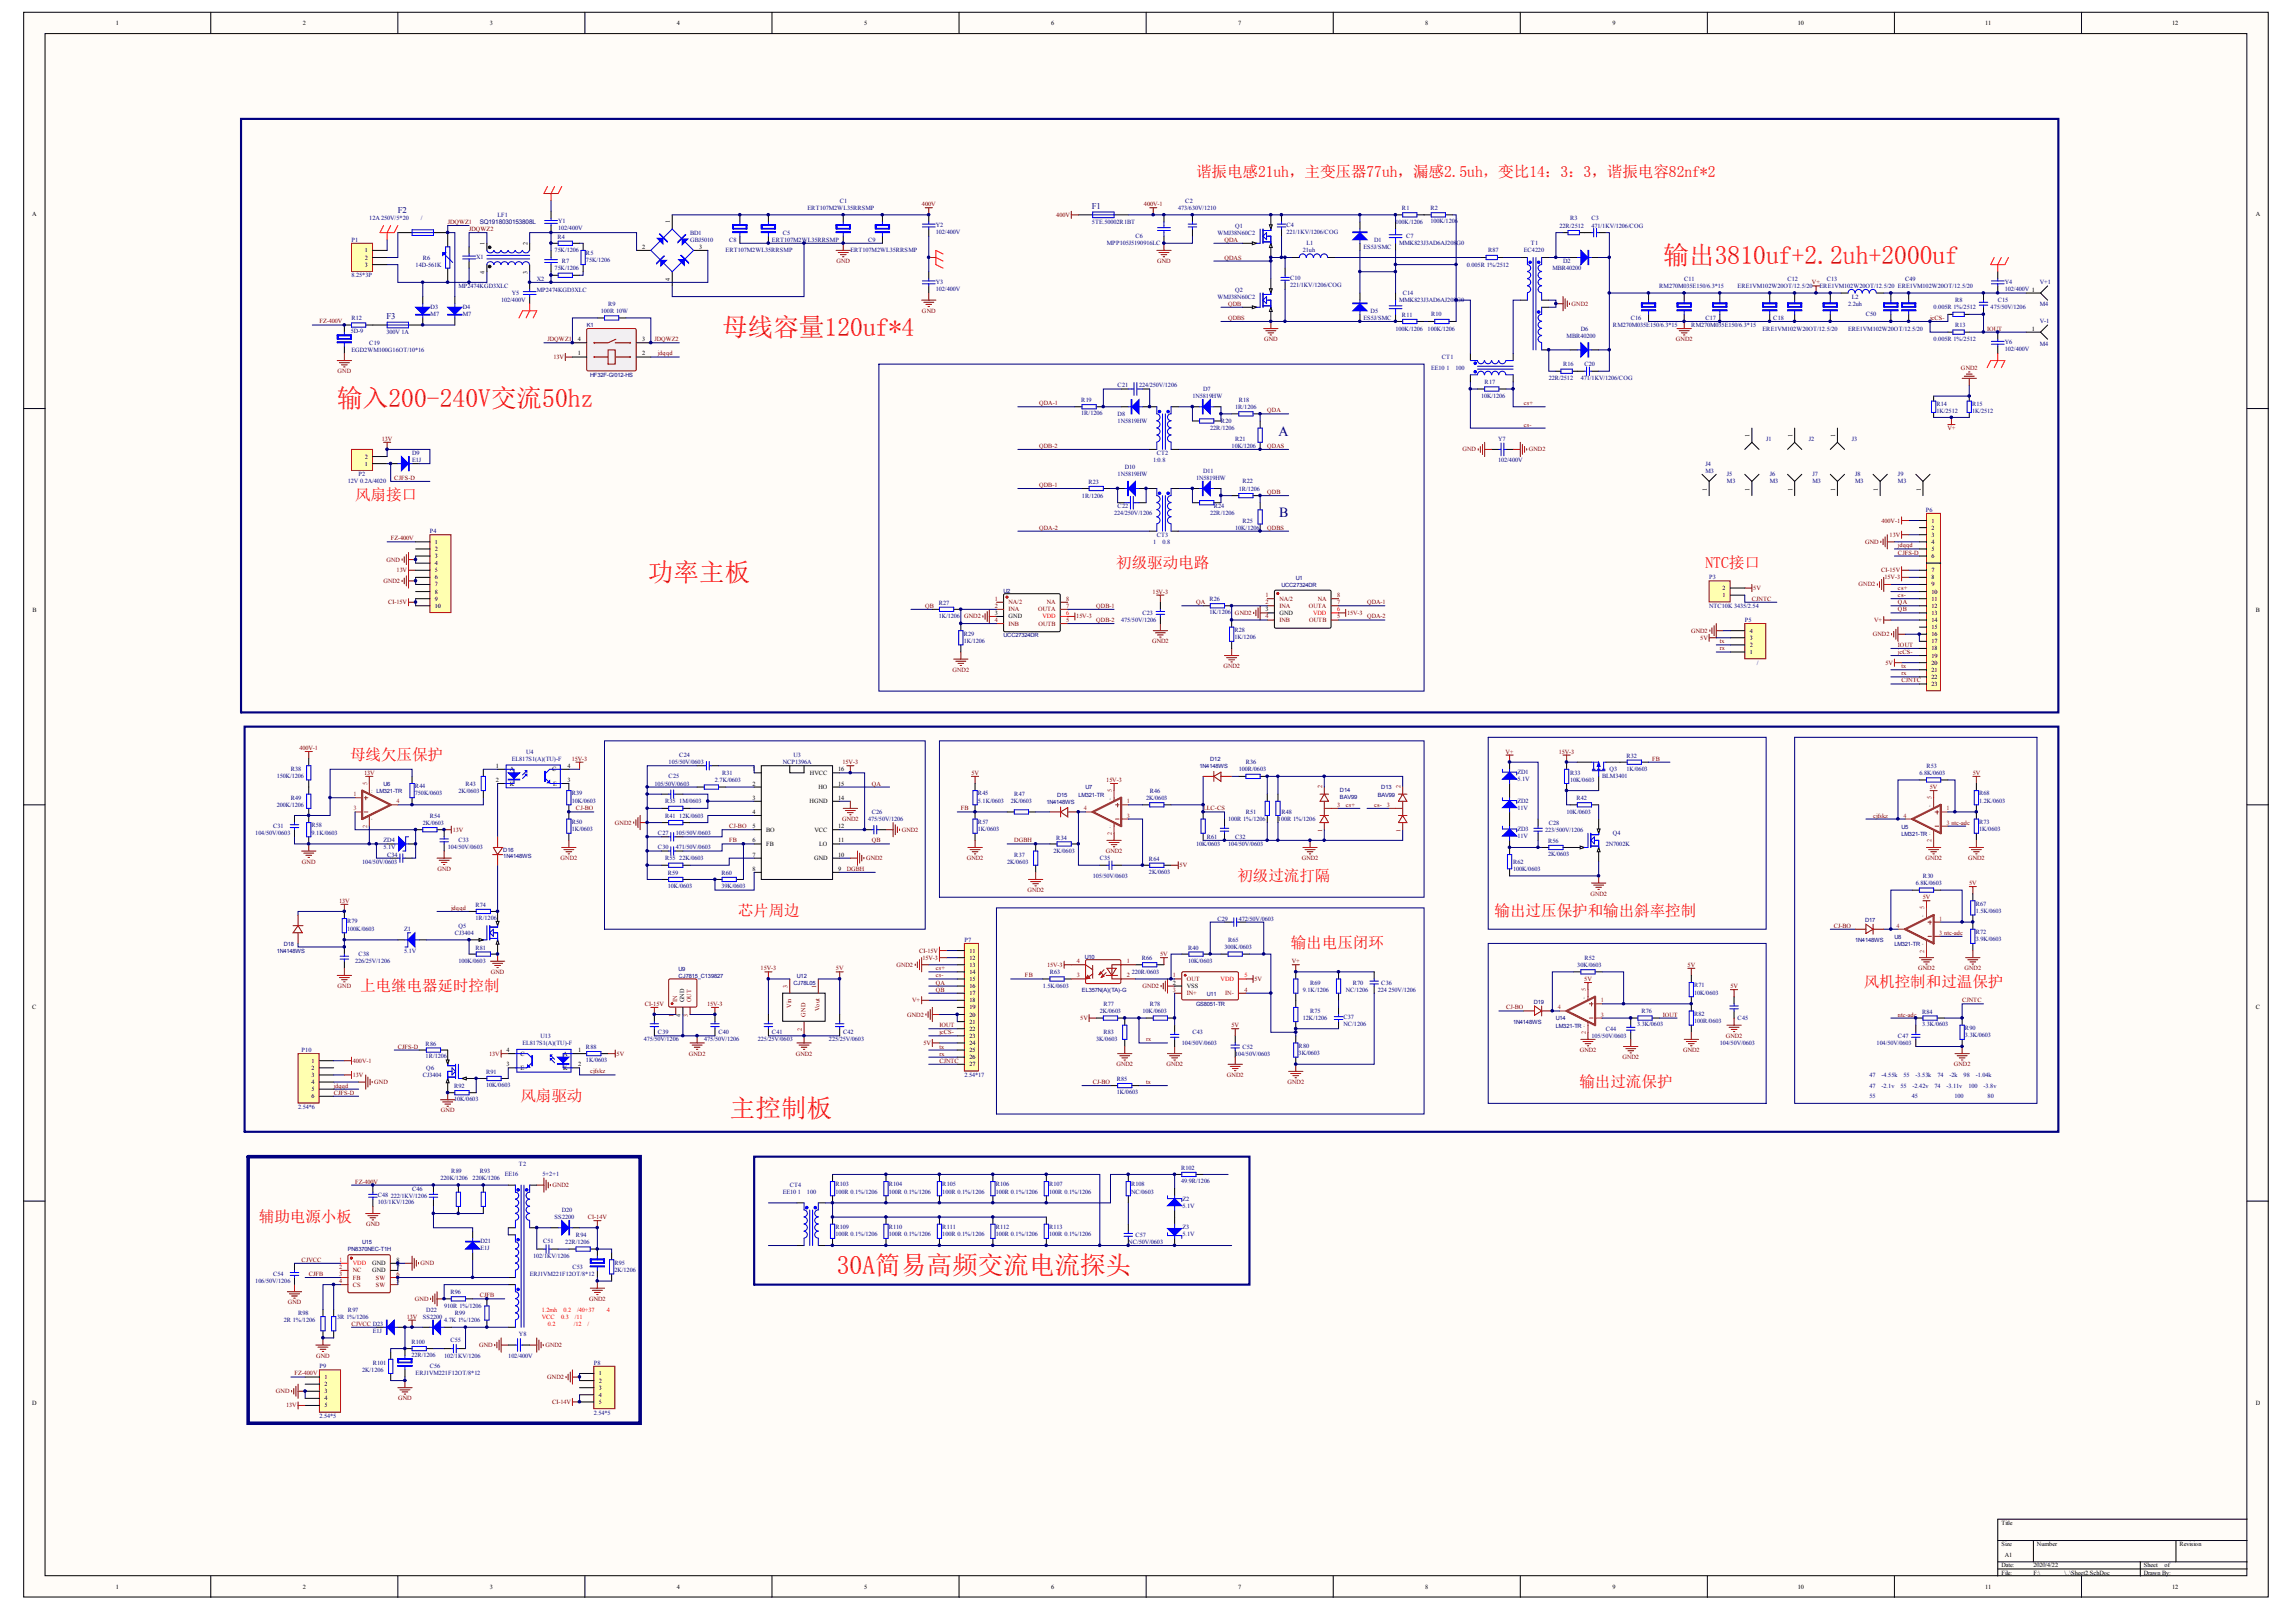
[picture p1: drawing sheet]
<svg xmlns="http://www.w3.org/2000/svg" width="287mm" height="202mm" viewBox="0 0 287 202" stroke-linecap="round" stroke-linejoin="round" font-family="sans-serif">
<defs><g id="words">
<g font-size="3.2" fill="#f00">
<text x="207.9" y="33">输出3810uf+2.2uh+2000uf</text>
<text x="90.2" y="41.9">母线容量120uf*4</text>
<text x="42.1" y="50.8">输入200-240V交流50hz</text>
<text x="81" y="72.6">功率主板</text>
<text x="91.2" y="139.6">主控制板</text>
<text x="104.6" y="159.1">30A简易高频交流电流探头</text>
</g>
<g font-size="2" fill="#f00">
<text x="149.5" y="22.1">谐振电感21uh，主变压器77uh，漏感2.5uh，变比14：3：3，谐振电容82nf*2</text>
<text x="44.4" y="62.5">风扇接口</text>
<text x="139.5" y="70.9">初级驱动电路</text>
<text x="213.1" y="70.9">NTC接口</text>
<text x="43.7" y="94.9">母线欠压保护</text>
<text x="154.6" y="110">初级过流打隔</text>
<text x="92.2" y="114.4">芯片周边</text>
<text x="161.3" y="118.4">输出电压闭环</text>
<text x="186.8" y="114.4">输出过压保护和输出斜率控制</text>
<text x="45" y="123.8">上电继电器延时控制</text>
<text x="232.9" y="123.3">风机控制和过温保护</text>
<text x="65" y="137.5">风扇驱动</text>
<text x="197.4" y="135.8">输出过流保护</text>
<text x="32.3" y="152.6">辅助电源小板</text>
</g>
<g font-size="1.7" fill="#000080">
<text x="159.8" y="54.4">A</text>
<text x="159.9" y="64.6">B</text>
</g>
<g font-size="1.1" fill="#000080">
<text x="49.7" y="26.6">F2</text>
<text x="136.5" y="26.1">F1</text>
<text x="48.3" y="39.9">F3</text>
</g>
<g font-size=".8">
<text x="14.5" y="3.1">1</text>
<text x="37.8" y="3.1">2</text>
<text x="61.2" y="3.1">3</text>
<text x="84.6" y="3.1">4</text>
<text x="108" y="3.1">5</text>
<text x="131.4" y="3.1">6</text>
<text x="154.7" y="3.1">7</text>
<text x="178.1" y="3.1">8</text>
<text x="201.5" y="3.1">9</text>
<text x="224.7" y="3.1">10</text>
<text x="248.1" y="3.1">11</text>
<text x="271.4" y="3.1">12</text>
<text x="4" y="27">A</text>
<text x="83.7" y="27.9" transform="rotate(-90 83.7 27.9)">1</text>
<text x="281.9" y="27">A</text>
<text x="45.6" y="31.5">1</text>
<text x="45.6" y="32.4">2</text>
<text x="45.6" y="33.3">3</text>
<text x="60.6" y="34.2" transform="rotate(-90 60.6 34.2)">4</text>
<text x="60.6" y="30.6" transform="rotate(-90 60.6 30.6)">1</text>
<text x="65.9" y="34.2" transform="rotate(-90 65.9 34.2)">3</text>
<text x="65.9" y="30.6" transform="rotate(-90 65.9 30.6)">2</text>
<text x="80.2" y="31.1">2</text>
<text x="83.7" y="35.1" transform="rotate(-90 83.7 35.1)">4</text>
<text x="87.4" y="31.1">3</text>
<text x="253.9" y="41.3">1</text>
<text x="72.2" y="44.4">1</text>
<text x="72.2" y="42.6">4</text>
<text x="80.3" y="44.4">2</text>
<text x="80.3" y="42.6">3</text>
<text x="45.6" y="58.2">1</text>
<text x="45.6" y="57.3">2</text>
<text x="218.7" y="54.5" transform="rotate(-90 218.7 54.5)">1</text>
<text x="224" y="54.5" transform="rotate(-90 224 54.5)">1</text>
<text x="229.3" y="54.5" transform="rotate(-90 229.3 54.5)">1</text>
<text x="213.3" y="61.3" transform="rotate(-90 213.3 61.3)">1</text>
<text x="218.7" y="61.3" transform="rotate(-90 218.7 61.3)">1</text>
<text x="224" y="61.3" transform="rotate(-90 224 61.3)">1</text>
<text x="229.3" y="61.3" transform="rotate(-90 229.3 61.3)">1</text>
<text x="234.7" y="61.3" transform="rotate(-90 234.7 61.3)">1</text>
<text x="240" y="61.3" transform="rotate(-90 240 61.3)">1</text>
<text x="241.4" y="65.3">1</text>
<text x="54.3" y="67.9">1</text>
<text x="54.3" y="68.8">2</text>
<text x="54.3" y="69.7">3</text>
<text x="54.3" y="70.6">4</text>
<text x="54.3" y="71.5">5</text>
<text x="241.4" y="66.2">2</text>
<text x="241.4" y="67.1">3</text>
<text x="241.4" y="67.9">4</text>
<text x="241.4" y="68.8">5</text>
<text x="241.4" y="69.7">6</text>
<text x="241.4" y="71.5">7</text>
<text x="4" y="76.5">B</text>
<text x="54.3" y="72.4">6</text>
<text x="54.3" y="73.3">7</text>
<text x="54.3" y="74.2">8</text>
<text x="54.3" y="75">9</text>
<text x="54.3" y="75.9">10</text>
<text x="124.3" y="76.8">3</text>
<text x="126" y="77.3">GND</text>
<text x="158.2" y="76.4">3</text>
<text x="159.9" y="76.8">GND</text>
<text x="215.3" y="74.6">1</text>
<text x="215.3" y="73.7">2</text>
<text x="241.4" y="72.4">8</text>
<text x="241.4" y="73.3">9</text>
<text x="241.4" y="74.2">10</text>
<text x="241.4" y="75">11</text>
<text x="241.4" y="75.9">12</text>
<text x="241.4" y="76.8">13</text>
<text x="241.4" y="77.7">14</text>
<text x="281.9" y="76.5">B</text>
<text x="218.7" y="81.7">1</text>
<text x="218.7" y="80.8">2</text>
<text x="218.7" y="79.9">3</text>
<text x="218.7" y="79">4</text>
<text x="241.4" y="78.6">15</text>
<text x="241.4" y="79.5">16</text>
<text x="241.4" y="80.4">17</text>
<text x="241.4" y="81.3">18</text>
<text x="241.4" y="82.2">19</text>
<text x="241.4" y="83">20</text>
<text x="241.4" y="83.9">21</text>
<text x="241.4" y="84.8">22</text>
<text x="241.4" y="85.7">23</text>
<text x="62" y="95.9">1</text>
<text x="70.9" y="95.9">4</text>
<text x="62" y="97.7">2</text>
<text x="63.7" y="96.4">A</text>
<text x="63.7" y="98.1">K</text>
<text x="69" y="96.4">C</text>
<text x="69.1" y="98.1">E</text>
<text x="70.9" y="97.7">3</text>
<text x="94" y="96.4">1</text>
<text x="94" y="98.1">2</text>
<text x="94" y="99.9">3</text>
<text x="94" y="101.7">4</text>
<text x="101.2" y="100.4">HGND</text>
<text x="101.2" y="96.8">HVCC</text>
<text x="102.3" y="98.6">HO</text>
<text x="104.8" y="99.9">14</text>
<text x="104.8" y="98.1">15</text>
<text x="104.8" y="96.4">16</text>
<text x="94" y="103.5">5</text>
<text x="94" y="105.2">6</text>
<text x="94" y="107">7</text>
<text x="95.8" y="103.9">BO</text>
<text x="95.8" y="105.7">FB</text>
<text x="101.7" y="107.5">GND</text>
<text x="101.8" y="103.9">VCC</text>
<text x="102.4" y="105.7">LO</text>
<text x="104.8" y="107">10</text>
<text x="104.8" y="105.2">11</text>
<text x="104.8" y="103.5">12</text>
<text x="94" y="108.8">8</text>
<text x="104.8" y="108.8">9</text>
<text x="121.1" y="119">11</text>
<text x="121.1" y="119.9">12</text>
<text x="4" y="126">C</text>
<text x="85.5" y="125.2" transform="rotate(-90 85.5 125.2)">GND</text>
<text x="121.1" y="120.8">13</text>
<text x="121.1" y="121.7">14</text>
<text x="121.1" y="122.6">15</text>
<text x="121.1" y="123.4">16</text>
<text x="121.1" y="124.3">17</text>
<text x="121.1" y="125.2">18</text>
<text x="146.6" y="123">2</text>
<text x="148.3" y="123.4">VSS</text>
<text x="281.9" y="126">C</text>
<text x="63.3" y="131.4">4</text>
<text x="65" y="131.9">C</text>
<text x="70.4" y="131.9">A</text>
<text x="72.2" y="131.4">1</text>
<text x="85.1" y="127" transform="rotate(-90 85.1 127)">4</text>
<text x="121.1" y="126.1">19</text>
<text x="121.1" y="127">20</text>
<text x="121.1" y="127.9">21</text>
<text x="121.1" y="128.8">22</text>
<text x="121.1" y="129.7">23</text>
<text x="121.1" y="130.6">24</text>
<text x="121.1" y="131.4">25</text>
<text x="38.9" y="132.8">1</text>
<text x="38.9" y="133.7">2</text>
<text x="38.9" y="134.5">3</text>
<text x="38.9" y="135.4">4</text>
<text x="38.9" y="136.3">5</text>
<text x="38.9" y="137.2">6</text>
<text x="63.3" y="133.2">3</text>
<text x="65" y="133.7">E</text>
<text x="70.4" y="133.7">K</text>
<text x="72.2" y="133.2">2</text>
<text x="121.1" y="132.3">26</text>
<text x="121.1" y="133.2">27</text>
<text x="46.5" y="159">GND</text>
<text x="46.5" y="158.1">GND</text>
<text x="49.5" y="158.5">7</text>
<text x="49.5" y="157.6">8</text>
<text x="40.5" y="172.3">1</text>
<text x="40.5" y="173.2">2</text>
<text x="74.8" y="171.8">1</text>
<text x="74.8" y="172.7">2</text>
<text x="74.8" y="173.6">3</text>
<text x="4" y="175.5">D</text>
<text x="40.5" y="174.1">3</text>
<text x="40.5" y="175">4</text>
<text x="40.5" y="175.8">5</text>
<text x="74.8" y="174.5">4</text>
<text x="74.8" y="175.4">5</text>
<text x="281.9" y="175.5">D</text>
<text x="250.1" y="190.5">Title</text>
<text x="250.1" y="193.2">Size</text>
<text x="250.1" y="195.8">Date:</text>
<text x="250.1" y="196.7">File:</text>
<text x="250.6" y="194.5">A1</text>
<text x="254.1" y="195.8">2020/4/22</text>
<text x="254.1" y="196.7">F:\</text>
<text x="254.6" y="193.2">Number</text>
<text x="258" y="196.7">\..\Sheet2.SchDoc</text>
<text x="267.9" y="195.8">Sheet</text>
<text x="267.9" y="196.7">Drawn By:</text>
<text x="270.5" y="195.8">of</text>
<text x="272.4" y="193.2">Revision</text>
<text x="14.5" y="198.5">1</text>
<text x="37.8" y="198.5">2</text>
<text x="61.2" y="198.5">3</text>
<text x="84.6" y="198.5">4</text>
<text x="108" y="198.5">5</text>
<text x="131.4" y="198.5">6</text>
<text x="154.7" y="198.5">7</text>
<text x="178.1" y="198.5">8</text>
<text x="201.5" y="198.5">9</text>
<text x="224.7" y="198.5">10</text>
<text x="248.1" y="198.5">11</text>
<text x="271.4" y="198.5">12</text>
</g>
<g font-size=".8" fill="#000080">
<text x="46.2" y="27.5">12A 250V/5*20</text>
<text x="52.6" y="27.5">/</text>
<text x="60" y="28">SQ1918030153808L</text>
<text x="62.2" y="27.1">LF1</text>
<text x="69.7" y="29.8">R4</text>
<text x="69.8" y="27.9">Y1</text>
<text x="69.8" y="28.8">102/400V</text>
<text x="86.2" y="29.3">BD1</text>
<text x="97.8" y="29.3">C5</text>
<text x="100.9" y="26.2">ERT107M2WL35RRSMP</text>
<text x="104.9" y="25.3">C1</text>
<text x="117" y="28.3">Y2</text>
<text x="117" y="29.2">102/400V</text>
<text x="136.5" y="28">5TE.50002R1BT</text>
<text x="141.9" y="29.8">C6</text>
<text x="147.2" y="26.2">473/630V/1210</text>
<text x="148.1" y="25.3">C2</text>
<text x="152.1" y="29.3">WMJ38N60C2</text>
<text x="154.4" y="28.4">Q1</text>
<text x="160.8" y="28.3">C4</text>
<text x="160.8" y="29.2">221/1KV/1206/COG</text>
<text x="174.4" y="28">100K/1206</text>
<text x="175.2" y="26.3">R1</text>
<text x="175.7" y="29.8">C7</text>
<text x="178.8" y="26.3">R2</text>
<text x="178.8" y="27.9">100K/1206</text>
<text x="194.9" y="28.4">22R/2512</text>
<text x="196.2" y="27.5">R3</text>
<text x="198.9" y="27.5">C3</text>
<text x="198.9" y="28.4">471/1KV/1206/COG</text>
<text x="43.9" y="30.2">P1</text>
<text x="43.9" y="34.6">8.25*3P</text>
<text x="51.9" y="33.3">14D-561K</text>
<text x="52.8" y="32.4">R6</text>
<text x="57.3" y="36">MP2474KGD3XLC</text>
<text x="59.5" y="32.3">X1</text>
<text x="67.1" y="35.1">X2</text>
<text x="69.3" y="31.5">75K/1206</text>
<text x="69.3" y="33.8">75K/1206</text>
<text x="70.2" y="32.9">R7</text>
<text x="73.2" y="31.9">R5</text>
<text x="73.2" y="32.8">75K/1206</text>
<text x="86.2" y="30.2">GBJ5010</text>
<text x="90.7" y="31.5">ERT107M2WL35RRSMP</text>
<text x="91.1" y="30.2">C8</text>
<text x="96.5" y="30.2">ERT107M2WL35RRSMP</text>
<text x="106.3" y="31.5">ERT107M2WL35RRSMP</text>
<text x="108.5" y="30.2">C9</text>
<text x="117" y="35.4">Y3</text>
<text x="138.3" y="30.6">MPP105J5190916LC</text>
<text x="161.2" y="35">C10</text>
<text x="161.2" y="35.9">221/1KV/1206/COG</text>
<text x="162.8" y="31.5">21uh</text>
<text x="163.3" y="30.6">L1</text>
<text x="170.4" y="31.1">ES5J/SMC</text>
<text x="171.7" y="30.2">D1</text>
<text x="174.9" y="30.6">MMK823J3AD6AJ208</text>
<text x="182" y="30.6">G0</text>
<text x="183.3" y="33.3">0.005R 1%/2512</text>
<text x="186" y="31.5">R87</text>
<text x="190.4" y="31.5">EC4220</text>
<text x="191.3" y="30.6">T1</text>
<text x="194" y="33.8">MBR40200</text>
<text x="195.3" y="32.9">D2</text>
<text x="207.4" y="36">RM270M035E150/6.3*15</text>
<text x="210.5" y="35.1">C11</text>
<text x="217.2" y="36">ERE1VM102W20OT/12.5/20</text>
<text x="223.4" y="35.1">C12</text>
<text x="227.4" y="36">ERE1VM102W20OT/12.5/20 ERE1VM102W20OT/12.5/20</text>
<text x="228.3" y="35.1">C13</text>
<text x="238.1" y="35.1">C49</text>
<text x="250.6" y="35.4">Y4</text>
<text x="254.9" y="35.4">V+1</text>
<text x="43.8" y="41.7">5D-9</text>
<text x="43.9" y="40">R12</text>
<text x="48.3" y="41.7">300V 1A</text>
<text x="53.8" y="38.6">D3</text>
<text x="53.8" y="39.4">M7</text>
<text x="57.8" y="38.6">D4</text>
<text x="57.8" y="39.4">M7</text>
<text x="62.6" y="37.8">102/400V</text>
<text x="64" y="36.9">Y5</text>
<text x="67.1" y="36.4">MP2474KGD3XLC</text>
<text x="75.1" y="39.1">100R 10W</text>
<text x="76" y="38.2">R9</text>
<text x="117" y="36.3">102/400V</text>
<text x="152.1" y="37.3">WMJ38N60C2</text>
<text x="154.4" y="36.4">Q2</text>
<text x="170.4" y="40">ES5J/SMC</text>
<text x="171.3" y="39.1">D5</text>
<text x="174.4" y="41.3">100K/1206</text>
<text x="174.9" y="37.8">MMK823J3AD6AJ208</text>
<text x="175.2" y="39.6">R11</text>
<text x="175.3" y="36.9">C14</text>
<text x="178.4" y="41.3">100K/1206</text>
<text x="178.9" y="39.5">R10</text>
<text x="182" y="37.8">G0</text>
<text x="197.6" y="41.3">D6</text>
<text x="201.6" y="40.9">RM270M035E150/6.3*15</text>
<text x="203.8" y="40">C16</text>
<text x="211.4" y="40.9">RM270M035E150/6.3*15</text>
<text x="213.1" y="40">C17</text>
<text x="220.3" y="41.3">ERE1VM102W20OT/12.5/20</text>
<text x="221.6" y="40">C18</text>
<text x="231" y="38.2">2.2uh</text>
<text x="231" y="41.3">ERE1VM102W20OT/12.5/20</text>
<text x="231.4" y="37.3">L2</text>
<text x="233.2" y="39.5">C50</text>
<text x="241.6" y="38.6">0.005R 1%/2512</text>
<text x="244.3" y="37.8">R8</text>
<text x="244.3" y="40.9">R13</text>
<text x="248.8" y="38.6">475/50V/1206</text>
<text x="249.7" y="37.8">C15</text>
<text x="250.6" y="36.3">102/400V 1</text>
<text x="254.9" y="38.3">M4</text>
<text x="254.9" y="40.3">V-1</text>
<text x="43.9" y="44">EGD2WM100G16OT/10*16</text>
<text x="46.2" y="43.1">C19</text>
<text x="178.9" y="46.2">EE10</text>
<text x="180.2" y="44.9">CT1</text>
<text x="180.8" y="46.2">1</text>
<text x="181.9" y="46.2">100</text>
<text x="185.5" y="48">R17</text>
<text x="193.6" y="47.5">22R/2512</text>
<text x="195.3" y="45.7">R16</text>
<text x="195.8" y="42.2">MBR40200</text>
<text x="197.6" y="47.5">471/1KV/1206/COG</text>
<text x="198" y="45.7">C20</text>
<text x="241.6" y="42.6">0.005R 1%/2512</text>
<text x="250.6" y="43">Y6</text>
<text x="250.6" y="43.9">102/400V</text>
<text x="254.9" y="43.2">M4</text>
<text x="135.1" y="50.3">R19</text>
<text x="135.1" y="51.9">1R/1206</text>
<text x="139.7" y="52">D8</text>
<text x="139.7" y="52.8">1N5819HW</text>
<text x="139.7" y="48.4">C21</text>
<text x="142.3" y="48.4">224/250V/1206</text>
<text x="149" y="49.7">1N5819HW</text>
<text x="150.4" y="48.9">D7</text>
<text x="151.2" y="53.7">22R/1206</text>
<text x="152.6" y="52.8">R20</text>
<text x="154.4" y="51.1">1R/1206</text>
<text x="154.8" y="50.2">R18</text>
<text x="185.1" y="49.7">10K/1206</text>
<text x="242" y="50.7">R14</text>
<text x="242" y="51.6">1K/2512</text>
<text x="246.5" y="50.7">R15</text>
<text x="246.5" y="51.6">1K/2512</text>
<text x="44.8" y="59.5">P2</text>
<text x="51.5" y="56.8">D9</text>
<text x="51.5" y="57.7">E1J</text>
<text x="139.7" y="59.5">1N5819HW</text>
<text x="140.6" y="58.6">D10</text>
<text x="144.1" y="57.7">1:0.8</text>
<text x="144.6" y="56.8">CT2</text>
<text x="149.5" y="60">1N5819HW</text>
<text x="150.4" y="59.1">D11</text>
<text x="153.9" y="56">10K/1206</text>
<text x="154.4" y="55.1">R21</text>
<text x="187.2" y="55.1">Y7</text>
<text x="187.2" y="57.7">102/400V</text>
<text x="213.1" y="58.2">J4</text>
<text x="213.1" y="59.1">M3</text>
<text x="215.8" y="59.5">J5</text>
<text x="220.7" y="55.1">J1</text>
<text x="221.2" y="59.5">J6</text>
<text x="226.1" y="55.1">J2</text>
<text x="226.5" y="59.5">J7</text>
<text x="231.4" y="55.1">J3</text>
<text x="231.9" y="59.5">J8</text>
<text x="237.2" y="59.5">J9</text>
<text x="43.5" y="60.4">12V 0.2A/4020</text>
<text x="135.2" y="62.2">1R/1206</text>
<text x="136" y="60.5">R23</text>
<text x="139.2" y="64.4">224/250V/1206</text>
<text x="139.7" y="63.5">C22</text>
<text x="151.2" y="64.4">22R/1206</text>
<text x="151.7" y="63.5">R24</text>
<text x="154.8" y="61.3">1R/1206</text>
<text x="155.3" y="60.4">R22</text>
<text x="155.3" y="65.3">R25</text>
<text x="215.8" y="60.4">M3</text>
<text x="221.2" y="60.4">M3</text>
<text x="226.5" y="60.4">M3</text>
<text x="231.9" y="60.4">M3</text>
<text x="237.2" y="60.4">M3</text>
<text x="240.7" y="63.9">P6</text>
<text x="53.7" y="66.6">P4</text>
<text x="144.1" y="67.9">1</text>
<text x="144.6" y="67.1">CT3</text>
<text x="145.3" y="67.9">0.8</text>
<text x="154.4" y="66.2">10K/1206</text>
<text x="117.3" y="75.6">R27</text>
<text x="117.3" y="77.2">1K/1206 GND2</text>
<text x="140.1" y="77.7">475/50V/1206</text>
<text x="142.8" y="76.8">C23</text>
<text x="151.2" y="75.1">R26</text>
<text x="151.2" y="76.7">1K/1206 GND2</text>
<text x="213.6" y="72.4">P3</text>
<text x="213.6" y="75.9">NTC10K 3435/2.54</text>
<text x="218" y="77.7">P5</text>
<text x="120.4" y="79.4">R29</text>
<text x="120.4" y="80.3">1K/1206</text>
<text x="154.3" y="79">R28</text>
<text x="154.3" y="79.8">1K/1206</text>
<text x="219.6" y="83">/</text>
<text x="64" y="95">EL817S1(A)(TU)-F</text>
<text x="65.7" y="94.1">U4</text>
<text x="83.6" y="95.5">105/50V/0603</text>
<text x="84.9" y="94.6">C24</text>
<text x="97.8" y="95.5">NCP1396A</text>
<text x="99.1" y="94.6">U3</text>
<text x="155.7" y="95.5">R36</text>
<text x="203.3" y="94.7">R32</text>
<text x="240.8" y="95.9">R53</text>
<text x="34.6" y="97.2">150K/1206</text>
<text x="34.6" y="100.8">200K/1206</text>
<text x="36.4" y="96.4">R38</text>
<text x="36.4" y="99.9">R49</text>
<text x="51.9" y="98.5">R44</text>
<text x="51.9" y="99.4">750K/0603</text>
<text x="57.3" y="99">2K/0603</text>
<text x="58.2" y="98.1">R43</text>
<text x="71.4" y="99.4">R39</text>
<text x="71.4" y="100.3">10K/0603</text>
<text x="81.8" y="98.1">105/50V/0603</text>
<text x="83.1" y="100.4">R35</text>
<text x="83.6" y="97.2">C25</text>
<text x="84.9" y="100.4">1M/0603</text>
<text x="89.3" y="97.7">2.7K/0603</text>
<text x="90.2" y="96.8">R31</text>
<text x="108.9" y="101.7">C26</text>
<text x="122.2" y="99.4">R45</text>
<text x="122.2" y="100.3">5.1K/0603</text>
<text x="126.3" y="100.4">2K/0603</text>
<text x="126.8" y="99.5">R47</text>
<text x="143.2" y="99.9">2K/0603</text>
<text x="143.7" y="99">R46</text>
<text x="154.8" y="96.4">100R/0603</text>
<text x="155.7" y="101.7">R51</text>
<text x="160.2" y="101.7">R48</text>
<text x="189.6" y="96.7">ZD1</text>
<text x="189.6" y="97.6">5.1V</text>
<text x="189.6" y="100.3">ZD2</text>
<text x="189.6" y="101.2">11V</text>
<text x="195.8" y="101.7">10K/0603</text>
<text x="196.2" y="96.8">R33</text>
<text x="196.2" y="97.7">10K/0603</text>
<text x="197" y="100">R42</text>
<text x="200.2" y="97.2">BLM3401</text>
<text x="201.1" y="96.4">Q3</text>
<text x="203.3" y="96.3">1K/0603</text>
<text x="239.9" y="96.8">6.8K/0603</text>
<text x="247.3" y="99.4">R68</text>
<text x="247.3" y="100.3">1.2K/0603</text>
<text x="31.9" y="104.4">104/50V/0603</text>
<text x="34.1" y="103.5">C31</text>
<text x="38.9" y="103.4">R58</text>
<text x="38.9" y="104.3">9.1K/0603</text>
<text x="45.3" y="107.9">104/50V/0603</text>
<text x="47.9" y="105.2">ZD4</text>
<text x="47.9" y="106.1">5.1V</text>
<text x="48.4" y="107">C34</text>
<text x="52.8" y="103">2K/0603</text>
<text x="53.7" y="102.1">R54</text>
<text x="56" y="106.1">104/50V/0603</text>
<text x="57.3" y="105.2">C33</text>
<text x="71.4" y="102.9">R50</text>
<text x="71.4" y="103.8">1K/0603</text>
<text x="82.2" y="104.4">C27</text>
<text x="82.2" y="106.1">C30</text>
<text x="83.1" y="102.1">R41</text>
<text x="83.1" y="107.5">R55</text>
<text x="84.5" y="104.4">105/50V/0603</text>
<text x="84.5" y="106.1">471/50V/0603</text>
<text x="84.9" y="102.1">12K/0603</text>
<text x="84.9" y="107.5">22K/0603</text>
<text x="108.5" y="102.6">475/50V/1206</text>
<text x="122.2" y="102.9">R57</text>
<text x="122.2" y="103.8">1K/0603</text>
<text x="125.9" y="107.9">2K/0603</text>
<text x="126.8" y="107">R37</text>
<text x="131.7" y="106.6">2K/0603</text>
<text x="132" y="104.9">R34</text>
<text x="137.4" y="107.5">C35</text>
<text x="143.6" y="107.6">R64</text>
<text x="149.5" y="105.7">10K/0603</text>
<text x="150.8" y="104.8">R61</text>
<text x="153.5" y="102.6">100R 1%/1206</text>
<text x="153.5" y="105.7">104/50V/0603</text>
<text x="154.4" y="104.8">C32</text>
<text x="159.7" y="102.6">100R 1%/1206</text>
<text x="189.1" y="107.9">R62</text>
<text x="189.6" y="103.8">ZD3</text>
<text x="189.6" y="104.7">11V</text>
<text x="193.1" y="103.9">223/500V/1206</text>
<text x="193.5" y="105.3">R56</text>
<text x="193.5" y="106.9">2K/0603</text>
<text x="193.6" y="103">C28</text>
<text x="200.7" y="105.7">2N7002K</text>
<text x="201.6" y="104.4">Q4</text>
<text x="247.3" y="102.9">R73</text>
<text x="247.3" y="103.8">1K/0603</text>
<text x="59.4" y="113.3">R74</text>
<text x="83.5" y="109.3">R59</text>
<text x="83.5" y="110.9">10K/0603</text>
<text x="90.2" y="109.3">R60</text>
<text x="90.2" y="110.9">39K/0603</text>
<text x="136.6" y="109.7">105/50V/0603</text>
<text x="143.6" y="109.1">2K/0603</text>
<text x="189.1" y="108.8">100K/0603</text>
<text x="239.4" y="110.6">6.8K/0603</text>
<text x="240.3" y="109.7">R30</text>
<text x="246.9" y="113.1">R67</text>
<text x="43.4" y="115.4">R79</text>
<text x="43.4" y="116.3">100K/0603</text>
<text x="44.8" y="119.5">C38</text>
<text x="50.5" y="116.3">Z1</text>
<text x="50.5" y="119.1">5.1V</text>
<text x="56.8" y="116.8">CJ3404</text>
<text x="57.3" y="115.9">Q5</text>
<text x="59.4" y="114.9">1R/1206</text>
<text x="59.4" y="118.7">R81</text>
<text x="120.5" y="117.7">P7</text>
<text x="142.7" y="120">R66</text>
<text x="148.5" y="118.7">R40</text>
<text x="152.1" y="115">C29</text>
<text x="153" y="118.6">300K/0603</text>
<text x="153.5" y="117.7">R65</text>
<text x="154.8" y="115">472/50V/0603</text>
<text x="198" y="119.9">R52</text>
<text x="246.9" y="114">1.5K/0603</text>
<text x="246.9" y="116.7">R72</text>
<text x="246.9" y="117.6">3.9K/0603</text>
<text x="44.4" y="120.3">226/25V/1206</text>
<text x="57.3" y="120.3">100K/0603</text>
<text x="130.3" y="123.4">1.5K/0603</text>
<text x="131.2" y="121.7">R63</text>
<text x="137.9" y="125.7">R77</text>
<text x="141.5" y="121.7">220R/0603</text>
<text x="143.7" y="125.7">R78</text>
<text x="148.5" y="120.3">10K/0603</text>
<text x="162.8" y="123.9">9.1K/1206</text>
<text x="163.7" y="123">R69</text>
<text x="168.2" y="123.9">NC/1206</text>
<text x="169.1" y="123">R70</text>
<text x="172.2" y="123.9">224</text>
<text x="172.6" y="123">C36</text>
<text x="173.5" y="123.9">250V/1206</text>
<text x="197.1" y="120.8">30K/0603</text>
<text x="211.7" y="123.4">R71</text>
<text x="211.7" y="124.2">10K/0603</text>
<text x="37.7" y="131.4">P10</text>
<text x="53.2" y="130.6">R86</text>
<text x="65.3" y="130.6">EL817S1(A)(TU)-F</text>
<text x="67.5" y="129.7">U13</text>
<text x="73.2" y="131.1">R88</text>
<text x="80.4" y="130.1">475/50V/1206</text>
<text x="82.2" y="129.2">C39</text>
<text x="88" y="130.1">475/50V/1206</text>
<text x="89.8" y="129.2">C40</text>
<text x="94.7" y="130.1">225/25V/0603</text>
<text x="96.5" y="129.2">C41</text>
<text x="103.6" y="130.1">225/25V/0603</text>
<text x="105.4" y="129.2">C42</text>
<text x="137" y="130.1">3K/0603</text>
<text x="137.4" y="126.6">2K/0603</text>
<text x="137.9" y="129.2">R83</text>
<text x="142.8" y="126.6">10K/0603</text>
<text x="147.7" y="130.6">104/50V/0603</text>
<text x="149" y="129.2">C43</text>
<text x="154.4" y="131.9">104/50V/0603</text>
<text x="155.3" y="131">C52</text>
<text x="162.3" y="130.9">R80</text>
<text x="162.3" y="131.8">3K/0603</text>
<text x="162.8" y="127.4">12K/1206</text>
<text x="163.7" y="126.6">R75</text>
<text x="167.9" y="127.4">C37</text>
<text x="167.9" y="128.2">NC/1206</text>
<text x="198.9" y="129.7">105/50V/0603</text>
<text x="200.7" y="128.8">C44</text>
<text x="204.6" y="128.2">3.3K/0603</text>
<text x="205.1" y="126.6">R76</text>
<text x="211.7" y="126.9">R82</text>
<text x="211.7" y="127.8">100R/0603</text>
<text x="214.9" y="130.6">104/50V/0603</text>
<text x="217.2" y="127.4">C45</text>
<text x="234.5" y="130.6">104/50V/0603</text>
<text x="237.2" y="129.7">C47</text>
<text x="240.2" y="126.6">R84</text>
<text x="240.2" y="128.2">3.3K/0603</text>
<text x="245.6" y="128.7">R90</text>
<text x="245.6" y="129.6">3.3K/0603</text>
<text x="52.8" y="134.5">CJ3404</text>
<text x="53.2" y="132.2">1R/1206</text>
<text x="53.3" y="133.7">Q6</text>
<text x="56.8" y="136">R92</text>
<text x="56.8" y="137.6">10K/0603</text>
<text x="60.8" y="134.2">R91</text>
<text x="60.8" y="135.8">10K/0603</text>
<text x="73.2" y="132.7">1K/0603</text>
<text x="120.5" y="134.5">2.54*17</text>
<text x="139.6" y="135.1">R85</text>
<text x="139.6" y="136.7">1K/0603</text>
<text x="233.6" y="134.5">47</text>
<text x="233.6" y="135.9">47</text>
<text x="233.6" y="137.2">55</text>
<text x="235.1" y="134.5">-4.55k</text>
<text x="235.1" y="135.9">-2.1v</text>
<text x="237.5" y="135.9">55</text>
<text x="237.9" y="134.5">55</text>
<text x="238.9" y="137.2">45</text>
<text x="239" y="135.9">-2.42v</text>
<text x="239.4" y="134.5">-3.53k</text>
<text x="241.7" y="135.9">74</text>
<text x="242.1" y="134.5">74</text>
<text x="243.3" y="135.9">-3.11v</text>
<text x="243.6" y="134.5">-2k</text>
<text x="244.2" y="137.2">100</text>
<text x="245.4" y="134.5">98</text>
<text x="246" y="135.9">100</text>
<text x="246.9" y="134.5">-1.04k</text>
<text x="247.9" y="135.9">-3.8v</text>
<text x="248.4" y="137.2">80</text>
<text x="37.2" y="138.5">2.54*6</text>
<text x="47.2" y="149.6">C48</text>
<text x="48.8" y="149.6">222/1KV/1206</text>
<text x="51.5" y="148.8">C46</text>
<text x="55.1" y="147.4">220K/1206</text>
<text x="56.4" y="146.5">R89</text>
<text x="59.1" y="147.4">220K/1206</text>
<text x="60" y="146.5">R93</text>
<text x="63.1" y="147">EE16</text>
<text x="64.9" y="145.6">T2</text>
<text x="67.8" y="147">5+2+1</text>
<text x="97.8" y="149.2">EE10</text>
<text x="98.7" y="148.3">CT4</text>
<text x="99.7" y="149.2">1</text>
<text x="100.8" y="149.2">100</text>
<text x="104.4" y="148.2">R103</text>
<text x="104.4" y="149.1">100R 0.1%/1206</text>
<text x="111.1" y="148.2">R104</text>
<text x="111.1" y="149.1">100R 0.1%/1206</text>
<text x="117.8" y="148.2">R105</text>
<text x="117.8" y="149.1">100R 0.1%/1206</text>
<text x="124.4" y="148.2">R106</text>
<text x="124.4" y="149.1">100R 0.1%/1206</text>
<text x="131.1" y="148.2">R107</text>
<text x="131.1" y="149.1">100R 0.1%/1206</text>
<text x="141.4" y="148.2">R108</text>
<text x="141.4" y="149.1">NC/0603</text>
<text x="147.6" y="146.2">R102</text>
<text x="147.6" y="147.8">49.9R/1206</text>
<text x="147.8" y="150">Z2</text>
<text x="47.2" y="150.4">103/1KV/1206</text>
<text x="60" y="155.3">D21</text>
<text x="67.9" y="155.2">C51</text>
<text x="69.3" y="152.3">SS2200</text>
<text x="70.2" y="151.4">D20</text>
<text x="70.6" y="155.4">22R/1206</text>
<text x="72" y="154.5">R94</text>
<text x="104.4" y="153.6">R109</text>
<text x="104.4" y="154.4">100R 0.1%/1206</text>
<text x="111.1" y="153.6">R110</text>
<text x="111.1" y="154.4">100R 0.1%/1206</text>
<text x="117.8" y="153.6">R111</text>
<text x="117.8" y="154.4">100R 0.1%/1206</text>
<text x="124.4" y="153.6">R112</text>
<text x="124.4" y="154.4">100R 0.1%/1206</text>
<text x="131.1" y="153.6">R113</text>
<text x="131.1" y="154.4">100R 0.1%/1206</text>
<text x="141" y="155.4">NC/50V/0603</text>
<text x="141.9" y="154.5">C57</text>
<text x="147.8" y="153.6">Z3</text>
<text x="147.8" y="154.4">5.1V</text>
<text x="147.8" y="150.9">5.1V</text>
<text x="31.9" y="160.3">106/50V/1206</text>
<text x="34.1" y="159.4">C54</text>
<text x="56.3" y="161.7">R96</text>
<text x="60" y="156.2">E1J</text>
<text x="66.2" y="159.4">ERJ1VM221F12OT/8*12</text>
<text x="66.6" y="157.2">102/1KV/1206</text>
<text x="71.5" y="158.5">C53</text>
<text x="76.8" y="158">R95</text>
<text x="76.8" y="158.9">2K/1206</text>
<text x="35.5" y="165.2">2R 1%/1206</text>
<text x="37.2" y="164.3">R98</text>
<text x="42.1" y="164.7">3R 1%/1206</text>
<text x="43.5" y="163.9">R97</text>
<text x="46.6" y="166.5">E1J</text>
<text x="51.4" y="167.9">R100</text>
<text x="52.8" y="164.7">SS2200</text>
<text x="53.3" y="163.9">D22</text>
<text x="55.5" y="163.4">910R 1%/1206</text>
<text x="55.5" y="165.2">4.7K 1%/1206</text>
<text x="56.3" y="167.7">C55</text>
<text x="56.8" y="164.3">R99</text>
<text x="64.9" y="167">Y8</text>
<text x="39.9" y="171">P9</text>
<text x="45.3" y="171.4">2K/1206</text>
<text x="46.6" y="170.5">R101</text>
<text x="51.4" y="169.5">22R/1206</text>
<text x="51.9" y="171.8">ERJ1VM221F12OT/8*12</text>
<text x="53.7" y="171">C56</text>
<text x="55.5" y="169.6">102/1KV/1206</text>
<text x="63.5" y="169.6">102/400V</text>
<text x="74.2" y="170.5">P8</text>
<text x="39.9" y="177.2">2.54*5</text>
<text x="74.2" y="176.7">2.54*5</text>
</g>
<g font-size=".8" fill="#800000">
<text x="56" y="28">JDQWZ1</text>
<text x="58.6" y="28.9">JDQWZ2</text>
<text x="115.2" y="25.8">400V</text>
<text x="132" y="27.1">400V</text>
<text x="143" y="25.8">400V-1</text>
<text x="104.5" y="32.9">GND</text>
<text x="144.6" y="32.9">GND</text>
<text x="153" y="30.2">QDA</text>
<text x="153" y="32.4">QDAS</text>
<text x="226.4" y="35.5">V+</text>
<text x="39.9" y="40.4">FZ-400V</text>
<text x="115.2" y="39.1">GND</text>
<text x="153.5" y="38.2">QDB</text>
<text x="153.5" y="40">QDBS</text>
<text x="196.4" y="38.2">GND2</text>
<text x="241.2" y="40">jcCS-</text>
<text x="248.3" y="41.3">IOUT</text>
<text x="42.2" y="46.6">GND</text>
<text x="68.4" y="42.6">JDQWZ1</text>
<text x="69.2" y="44.9">13V</text>
<text x="81.8" y="42.6">JDQWZ2</text>
<text x="82.2" y="44.4">jdqqd</text>
<text x="158" y="42.6">GND</text>
<text x="209.4" y="42.6">GND2</text>
<text x="245.1" y="46.2">GND2</text>
<text x="129.9" y="50.6">QDA-1</text>
<text x="158.4" y="51.5">QDA</text>
<text x="190.4" y="50.6">cs+</text>
<text x="190.4" y="53.3">cs-</text>
<text x="243.4" y="53.7">V+</text>
<text x="47.7" y="55.1">13V</text>
<text x="49.3" y="60">CJFS-D</text>
<text x="129.9" y="56">QDB-2</text>
<text x="158.4" y="56">QDAS</text>
<text x="182.8" y="56.4">GND</text>
<text x="191.1" y="56.4">GND2</text>
<text x="129.9" y="60.8">QDB-1</text>
<text x="158.4" y="61.7">QDB</text>
<text x="235.1" y="65.3">400V-1</text>
<text x="48.3" y="70.2">GND</text>
<text x="48.8" y="67.5">FZ-400V</text>
<text x="49.6" y="71.5">13V</text>
<text x="129.9" y="66.2">QDA-2</text>
<text x="158.4" y="66.2">QDBS</text>
<text x="233.1" y="67.9">GND</text>
<text x="235.1" y="71.5">CI-15V</text>
<text x="236.2" y="67.1">13V</text>
<text x="237.2" y="68.4">jdqqd</text>
<text x="237.2" y="69.3">CJFS-D</text>
<text x="47.9" y="72.8">GND2</text>
<text x="48.5" y="75.5">CI-15V</text>
<text x="115.6" y="75.9">QB</text>
<text x="134.5" y="77.3">15V-3</text>
<text x="137" y="75.9">QDB-1</text>
<text x="137" y="77.7">QDB-2</text>
<text x="144" y="74.2">15V-3</text>
<text x="149.5" y="75.5">QA</text>
<text x="168.3" y="76.8">15V-3</text>
<text x="170.8" y="75.5">QDA-1</text>
<text x="170.8" y="77.3">QDA-2</text>
<text x="218.9" y="75">CJNTC</text>
<text x="219.1" y="73.7">5V</text>
<text x="232.3" y="73.3">GND2</text>
<text x="234.2" y="77.7">V+</text>
<text x="235.5" y="72.4">15V-3</text>
<text x="237.2" y="76.4">QB</text>
<text x="237.2" y="75.5">QA</text>
<text x="237.2" y="73.7">cs+</text>
<text x="237.2" y="74.6">cs-</text>
<text x="119" y="83.9">GND2</text>
<text x="144" y="80.4">GND2</text>
<text x="152.9" y="83.5">GND2</text>
<text x="211.3" y="79">GND2</text>
<text x="212.5" y="79.9">5V</text>
<text x="214.9" y="80.4">tx</text>
<text x="214.9" y="81.3">rx</text>
<text x="234.1" y="79.5">GND2</text>
<text x="235.6" y="83">5V</text>
<text x="237.2" y="80.8">IOUT</text>
<text x="237.2" y="81.7">jcCS-</text>
<text x="237.6" y="83.5">tx</text>
<text x="237.6" y="84.4">rx</text>
<text x="237.6" y="85.3">CJNTC</text>
<text x="37.4" y="93.7">400V-1</text>
<text x="71.5" y="95">15V-3</text>
<text x="105.3" y="95.5">15V-3</text>
<text x="188.1" y="94.1">V+</text>
<text x="194.8" y="94.1">15V-3</text>
<text x="206.5" y="95">FB</text>
<text x="45.5" y="96.8">13V</text>
<text x="72" y="101.2">CJ-BO</text>
<text x="108.9" y="98.1">QA</text>
<text x="120.1" y="101.2">FB</text>
<text x="121.4" y="96.8">5V</text>
<text x="138.3" y="97.7">15V-3</text>
<text x="150.4" y="101.2">LLC-CS</text>
<text x="168.2" y="100.8">cs+</text>
<text x="171.7" y="100.8">cs-</text>
<text x="241.2" y="98.6">5V</text>
<text x="246.5" y="96.8">5V</text>
<text x="37.7" y="107.9">GND</text>
<text x="56.6" y="103.9">13V</text>
<text x="70.1" y="107.5">GND2</text>
<text x="76.9" y="103">GND2</text>
<text x="91.1" y="103.5">CJ-BO</text>
<text x="91.1" y="105.2">FB</text>
<text x="105.2" y="102.6">GND2</text>
<text x="108.2" y="107.5">GND2</text>
<text x="108.9" y="105.2">QB</text>
<text x="112.7" y="103.9">GND2</text>
<text x="120.8" y="107.5">GND2</text>
<text x="126.8" y="105.2">DGBH</text>
<text x="138.2" y="106.6">GND2</text>
<text x="162.7" y="107.5">GND2</text>
<text x="234.1" y="102.1">cjfskz</text>
<text x="240.6" y="107.5">GND2</text>
<text x="246" y="107.5">GND2</text>
<text x="42.4" y="112.8">13V</text>
<text x="54.7" y="108.8">GND</text>
<text x="56.4" y="113.7">jdqqd</text>
<text x="105.8" y="108.8">DGBH</text>
<text x="128.4" y="111.5">GND2</text>
<text x="147.4" y="108.4">5V</text>
<text x="198.8" y="111.9">GND2</text>
<text x="240.3" y="112.3">5V</text>
<text x="246.1" y="110.6">5V</text>
<text x="114.9" y="119">CI-15V</text>
<text x="115.3" y="119.9">15V-3</text>
<text x="145" y="119.5">5V</text>
<text x="229.2" y="115.9">CJ-BO</text>
<text x="42.2" y="123.4">GND</text>
<text x="61.3" y="121.7">GND</text>
<text x="80.6" y="125.7">CI-15V</text>
<text x="88.4" y="125.7">15V-3</text>
<text x="95.1" y="121.2">15V-3</text>
<text x="104.5" y="121.2">5V</text>
<text x="112" y="120.8">GND2</text>
<text x="114" y="125.2">V+</text>
<text x="117" y="123.9">QB</text>
<text x="117" y="123">QA</text>
<text x="117" y="121.2">cs+</text>
<text x="117" y="122.1">cs-</text>
<text x="128.1" y="122.1">FB</text>
<text x="130.9" y="120.8">15V-3</text>
<text x="142.8" y="123.4">GND2</text>
<text x="156.8" y="122.6">5V</text>
<text x="161.4" y="120.3">V+</text>
<text x="198" y="122.6">5V</text>
<text x="210.9" y="120.8">5V</text>
<text x="216.2" y="123.4">5V</text>
<text x="239.7" y="121.2">GND2</text>
<text x="245.2" y="125.2">CJNTC</text>
<text x="245.5" y="121.2">GND2</text>
<text x="49.7" y="131">CJFS-D</text>
<text x="61.1" y="131.9">13V</text>
<text x="77.1" y="131.9">5V</text>
<text x="86.1" y="131.9">GND2</text>
<text x="99.4" y="131.9">GND2</text>
<text x="113.4" y="127">GND2</text>
<text x="115.4" y="130.6">5V</text>
<text x="117.4" y="128.3">IOUT</text>
<text x="117.4" y="131">tx</text>
<text x="117.4" y="131.9">rx</text>
<text x="117.4" y="129.2">jcCS-</text>
<text x="135" y="127.4">5V</text>
<text x="143.2" y="130.1">rx</text>
<text x="153.9" y="128.3">5V</text>
<text x="188.2" y="126.1">CJ-BO</text>
<text x="197.4" y="131.4">GND2</text>
<text x="207.8" y="127">IOUT</text>
<text x="210.3" y="131.4">GND2</text>
<text x="215.7" y="129.7">GND2</text>
<text x="237.2" y="127">ntc-adc</text>
<text x="41.7" y="135.9">jdqqd</text>
<text x="41.7" y="136.8">CJFS-D</text>
<text x="44.1" y="132.8">400V-1</text>
<text x="44.1" y="134.5">13V</text>
<text x="46.8" y="135.4">GND</text>
<text x="73.8" y="134.1">cjfskz</text>
<text x="117.4" y="132.8">CJNTC</text>
<text x="136.6" y="135.4">CJ-BO</text>
<text x="139.5" y="133.2">GND2</text>
<text x="143.2" y="135.4">tx</text>
<text x="145.8" y="133.2">GND2</text>
<text x="153.3" y="134.5">GND2</text>
<text x="160.9" y="135.4">GND2</text>
<text x="202.8" y="132.3">GND2</text>
<text x="244.2" y="133.2">GND2</text>
<text x="55.1" y="139">GND</text>
<text x="44.4" y="147.9">FZ-400V</text>
<text x="69" y="148.3">GND2</text>
<text x="45.8" y="153.2">GND</text>
<text x="73.5" y="152.3">CI-14V</text>
<text x="37.7" y="157.6">CJVCC</text>
<text x="38.6" y="159.4">CJFB</text>
<text x="52.6" y="158.1">GND</text>
<text x="36" y="163">GND</text>
<text x="43.9" y="165.6">CJVCC D23</text>
<text x="50.8" y="164.7">13V</text>
<text x="51.9" y="162.5">GND</text>
<text x="60" y="162.1">CJFB</text>
<text x="73.6" y="162.5">GND2</text>
<text x="36.8" y="171.8">FZ-400V</text>
<text x="39.5" y="169.6">GND</text>
<text x="59.9" y="168.3">GND</text>
<text x="68.2" y="168.3">GND2</text>
<text x="68.4" y="172.3">GND2</text>
<text x="34.5" y="174.1">GND</text>
<text x="35.8" y="175.8">13V</text>
<text x="49.8" y="175">GND</text>
<text x="69" y="175.4">CI-14V</text>
</g>
<g font-size=".8" fill="#800">
<text x="124.3" y="75">1</text>
<text x="124.3" y="75.9">2</text>
<text x="124.3" y="77.7">4</text>
<text x="126" y="75.5">NA/2</text>
<text x="126" y="76.4">INA</text>
<text x="129.7" y="76.4">OUTA</text>
<text x="130.8" y="75.5">NA</text>
<text x="133.3" y="77.7">5</text>
<text x="133.3" y="75.9">7</text>
<text x="133.3" y="75">8</text>
<text x="158.2" y="74.6">1</text>
<text x="158.2" y="75.5">2</text>
<text x="158.2" y="77.3">4</text>
<text x="159.9" y="75">NA/2</text>
<text x="159.9" y="75.9">INA</text>
<text x="159.9" y="77.7">INB</text>
<text x="163.6" y="75.9">OUTA</text>
<text x="163.6" y="77.7">OUTB</text>
<text x="164.7" y="75">NA</text>
<text x="167.1" y="77.3">5</text>
<text x="167.1" y="75.5">7</text>
<text x="167.1" y="74.6">8</text>
<text x="126" y="78.2">INB</text>
<text x="129.8" y="78.2">OUTB</text>
<text x="165.2" y="98.5" transform="rotate(-90 165.2 98.5)">2</text>
<text x="167.1" y="100.8">3</text>
<text x="173.3" y="100.8">3</text>
<text x="175" y="98.5" transform="rotate(-90 175 98.5)">2</text>
<text x="165.2" y="103.9" transform="rotate(-90 165.2 103.9)">1</text>
<text x="175" y="103.9" transform="rotate(-90 175 103.9)">1</text>
<text x="84.6" y="125.2" transform="rotate(-90 84.6 125.2)">IN</text>
<text x="86.4" y="125.2" transform="rotate(-90 86.4 125.2)">OUT</text>
<text x="98.4" y="123.4" transform="rotate(-90 98.4 123.4)">3</text>
<text x="98.9" y="125.9" transform="rotate(-90 98.9 125.9)">Vin</text>
<text x="102" y="123.4" transform="rotate(-90 102 123.4)">1</text>
<text x="134.6" y="122.1">3</text>
<text x="134.6" y="120.3">4</text>
<text x="140.8" y="120.3">1</text>
<text x="140.8" y="122.1">2</text>
<text x="146.6" y="122.1">1</text>
<text x="146.6" y="123.9">3</text>
<text x="148.3" y="122.6">OUT</text>
<text x="148.3" y="124.3">IN+</text>
<text x="153.1" y="124.3">IN-</text>
<text x="155.5" y="123.9">4</text>
<text x="84.2" y="127" transform="rotate(-90 84.2 127)">1</text>
<text x="86" y="127" transform="rotate(-90 86 127)">3</text>
<text x="100.2" y="128.8" transform="rotate(-90 100.2 128.8)">2</text>
<text x="100.6" y="127" transform="rotate(-90 100.6 127)">GND</text>
<text x="102.4" y="126.3" transform="rotate(-90 102.4 126.3)">Vout</text>
<text x="42.4" y="158.5">2</text>
<text x="42.4" y="159.4">3</text>
<text x="42.4" y="160.3">4</text>
<text x="44.1" y="159">NC</text>
<text x="44.1" y="159.9">FB</text>
<text x="44.1" y="160.7">CS</text>
<text x="47" y="160.7">SW</text>
<text x="47" y="159.9">SW</text>
<text x="49.5" y="160.3">5</text>
<text x="49.5" y="159.4">6</text>
</g>
<g font-size=".8" fill="#f00">
<text x="130.3" y="77.3">VDD</text>
<text x="133.3" y="76.8">6</text>
<text x="164.1" y="76.8">VDD</text>
<text x="167.1" y="76.4">6</text>
<text x="152.5" y="122.6">VDD</text>
<text x="155.5" y="122.1">5</text>
<text x="42.4" y="157.6">1</text>
<text x="44.1" y="158.1">VDD</text>
<text x="67.7" y="163.9">1.2mh</text>
<text x="67.7" y="164.7">VCC</text>
<text x="68.5" y="165.6">0.2</text>
<text x="70.1" y="164.7">0.3</text>
<text x="70.4" y="163.9">0.2</text>
<text x="71.7" y="165.6">/12</text>
<text x="71.8" y="164.7">/11</text>
<text x="72.1" y="163.9">/40+37</text>
<text x="73.4" y="165.6">/</text>
<text x="75.8" y="163.9">4</text>
</g>
<g font-size=".8" fill="#8d2323">
<text x="44.2" y="99.5">1</text>
<text x="44.2" y="101.2">3</text>
<text x="45.9" y="98.1" transform="rotate(-90 45.9 98.1)">5</text>
<text x="49.5" y="100.4">4</text>
<text x="135.5" y="101.2">4</text>
<text x="138.9" y="99" transform="rotate(-90 138.9 99)">5</text>
<text x="140.8" y="100.4">1</text>
<text x="241.4" y="99.8" transform="rotate(-90 241.4 99.8)">5</text>
<text x="243.3" y="101.2">1</text>
<text x="45.9" y="103.5" transform="rotate(-90 45.9 103.5)">2</text>
<text x="138.9" y="104.4" transform="rotate(-90 138.9 104.4)">2</text>
<text x="140.8" y="102.1">3</text>
<text x="237.9" y="102.1">4</text>
<text x="241.4" y="105.2" transform="rotate(-90 241.4 105.2)">2</text>
<text x="243.3" y="103">3 ntc-adc</text>
<text x="240.5" y="113.6" transform="rotate(-90 240.5 113.6)">5</text>
<text x="237" y="115.9">4</text>
<text x="240.5" y="119" transform="rotate(-90 240.5 119)">2</text>
<text x="242.4" y="115">1</text>
<text x="242.4" y="116.8">3 ntc-adc</text>
<text x="198.2" y="123.8" transform="rotate(-90 198.2 123.8)">5</text>
<text x="200.1" y="125.2">1</text>
<text x="194.7" y="126.1">4</text>
<text x="198.2" y="129.2" transform="rotate(-90 198.2 129.2)">2</text>
<text x="200.1" y="127">3</text>
</g>
<g font-size=".7" fill="#000080">
<text x="73.3" y="40.9">K1</text>
<text x="73.8" y="47.1">HF32F-G/012-HS</text>
<text x="125.4" y="74">U2</text>
<text x="160.2" y="73.3">UCC27324DR</text>
<text x="161.9" y="72.4">U1</text>
<text x="125.4" y="79.6">UCC27324DR</text>
<text x="149.9" y="96">1N4148WS</text>
<text x="151.2" y="95.1">D12</text>
<text x="47" y="99.1">LM321-TR</text>
<text x="47.9" y="98.2">U6</text>
<text x="130.8" y="100.4">1N4148WS</text>
<text x="132.1" y="99.5">D15</text>
<text x="134.8" y="99.5">LM321-TR</text>
<text x="135.7" y="98.6">U7</text>
<text x="167.5" y="99">D14</text>
<text x="167.5" y="99.8">BAV99</text>
<text x="172.2" y="99.5">BAV99</text>
<text x="172.6" y="98.6">D13</text>
<text x="62.9" y="106.4">D16</text>
<text x="62.9" y="107.2">1N4148WS</text>
<text x="237.6" y="103.5">U5</text>
<text x="237.6" y="104.4">LM321-TR</text>
<text x="34.6" y="119.1">1N4148WS</text>
<text x="35.5" y="118.2">D18</text>
<text x="135.6" y="119.8">U10</text>
<text x="231.9" y="117.7">1N4148WS</text>
<text x="233.1" y="115.2">D17</text>
<text x="236.7" y="117.3">U8</text>
<text x="236.7" y="118.2">LM321-TR</text>
<text x="84.8" y="121.4">U9</text>
<text x="84.8" y="122.1">CJ7815_C139827</text>
<text x="99.1" y="123">CJ78L05</text>
<text x="99.6" y="122.2">U12</text>
<text x="135.2" y="123.9">EL357N(A)(TA)-G</text>
<text x="149.5" y="125.7">GS8051-TR</text>
<text x="150.8" y="124.4">U11</text>
<text x="191.7" y="125.4">D19</text>
<text x="189.1" y="127.9">1N4148WS</text>
<text x="194.4" y="127.5">U14</text>
<text x="194.4" y="128.4">LM321-TR</text>
<text x="45.3" y="155.5">U15</text>
<text x="43.5" y="156.3">PN8370NEC-T1H</text>
</g>
<g font-size=".2" fill="#238d23">
<text x="46.5" y="99" transform="rotate(-90 46.5 99)">V+</text>
<text x="138.8" y="99.9" transform="rotate(-90 138.8 99.9)">V+</text>
<text x="241.3" y="100.8" transform="rotate(-90 241.3 100.8)">V+</text>
<text x="46.5" y="102.5" transform="rotate(-90 46.5 102.5)">V-</text>
<text x="138.8" y="103.4" transform="rotate(-90 138.8 103.4)">V-</text>
<text x="241.3" y="104.3" transform="rotate(-90 241.3 104.3)">V-</text>
<text x="240.4" y="118" transform="rotate(-90 240.4 118)">V-</text>
<text x="240.4" y="114.6" transform="rotate(-90 240.4 114.6)">V+</text>
<text x="198.1" y="124.8" transform="rotate(-90 198.1 124.8)">V+</text>
<text x="198.1" y="128.3" transform="rotate(-90 198.1 128.3)">V-</text>
</g>
</g></defs>
<g fill="#fffcf8" stroke="#000" stroke-width=".12">
<path d="M3 1.5h280.5v198h-280.5z"/>
<path d="M5.6 4.2h275.2v192.7h-275.2z"/>
</g>
<g fill="none" stroke="#000" stroke-width=".12">
<path d="M26.3 1.5v2.7M49.7 1.5v2.7M73.1 1.5v2.7M96.5 1.5v2.7M119.9 1.5v2.7M143.2 1.5v2.7M166.6 1.5v2.7M190 1.5v2.7M213.4 1.5v2.7M236.7 1.5v2.7M260.1 1.5v2.7M49.7 29.1h1.8"/>
<path d="M52.8 37.1v.8M52.8 39.7v.9M54.2 29.1h1.8v1.7M56 33.5v1.8M56.8 37.1v.8M56.8 39.7v.9M58.6 30.8v.9M58.6 32.6v.9M60.8 30.4v.9M60.8 33.1v.8M66.2 30.4v.9M66.2 33.1v.8"/>
<path d="M66.2 35.3v.9M66.2 37.1v.8M68.9 26.4v.9M68.9 28.2v.9M68.9 31.3v.9M68.9 33.1v.8M68.9 30.4h.9M68.9 34.4h.9M71.5 30.4h.9M71.5 34.4h.9M72.9 30.4v.9M72.9 33.1v.8"/>
<path d="M74.7 39.7h.8M77.3 39.7h.9M79.6 31.3h1.7M84 26.8v1.8M84 33.9v1.8M86.7 31.3h1.8M96 26.8v.9M96 29.5v.9M116.1 26.8v.9M116.1 28.6v.9M116.1 33.9v.9M116.1 35.7v.9"/>
<path d="M3 51h2.6M43 40.6v.9M43 43.3v.9M280.8 51h2.7M3 100.5h2.6M280.8 100.5h2.7M3 150.1h2.6M280.8 150.1h2.7M26.3 196.9v2.7M49.7 196.9v2.7M73.1 196.9v2.7M96.5 196.9v2.7"/>
<path d="M119.9 196.9v2.7M143.2 196.9v2.7M166.6 196.9v2.7M190 196.9v2.7M213.4 196.9v2.7M236.7 196.9v2.7M249.7 192.5h31.1M249.7 195.1h31.1M249.7 196h31.1M254.1 192.5v2.6M260.1 196.9v2.7M267.5 195.1v1.8"/>
<path d="M271.9 192.5v2.6M280.8 189.8h-31.1v7.1"/>
</g>
<g fill="none" stroke="#00f" stroke-width=".12">
<path d="M51.5 28.7h2.7v.7h-2.7zM51.5 29.1h2.7M52.8 37.9v1.8M55.5 31.7l1.1 1.1M55.7 30.8h.5v2.7h-.5zM56.8 37.9v1.8M57.8 32.3h1.6M57.8 32h1.6M58.6 31.7v.3M58.6 32.3v.3M60.8 31.9h5.4M60.8 32.3h5.4"/>
<path d="M61.7 31.3a.45 .45 0 0 1-.4 .3 .45 .45 0 0 1-.4-.3M61.7 33.1a.43 .43 0 0 0-.4-.4 .43 .43 0 0 0-.4 .4M62.6 31.3a.44 .44 0 0 1-.4 .3 .44 .44 0 0 1-.5-.3M62.6 33.1a.43 .43 0 0 0-.4-.4 .43 .43 0 0 0-.5 .4M63.5 31.3a.44 .44 0 0 1-.4 .3 .44 .44 0 0 1-.5-.3M63.5 33.1a.43 .43 0 0 0-.4-.4 .43 .43 0 0 0-.5 .4M64.4 31.3a.44 .44 0 0 1-.5 .3 .44 .44 0 0 1-.4-.3M64.4 33.1a.43 .43 0 0 0-.5-.4 .43 .43 0 0 0-.4 .4M65.3 31.3a.44 .44 0 0 1-.5 .3 .44 .44 0 0 1-.4-.3M65.3 33.1a.43 .43 0 0 0-.5-.4 .43 .43 0 0 0-.4 .4M65.4 36.8h1.6M65.4 36.4h1.6"/>
<path d="M66.1 31.3a.44 .44 0 0 1-.4 .3 .44 .44 0 0 1-.4-.3M66.1 33.1a.43 .43 0 0 0-.4-.4 .43 .43 0 0 0-.4 .4M66.2 36.2v.2M66.2 36.8v.3M68.1 27.9h1.6M68.1 27.6h1.6M68.1 32.8h1.6M68.1 32.4h1.6M68.9 27.3v.3M68.9 27.9v.3M68.9 32.2v.2M68.9 32.8v.3"/>
<path d="M69.8 30.1h1.7v.6h-1.7zM69.8 34.1h1.7v.6h-1.7zM72.6 31.3h.5v1.8h-.5zM75.5 39.5h1.8v.5h-1.8zM82 32.9l1-.9-1 1zM82.4 29.2h.1l.9 1zM82.5 30.1l-1.2 1.2 1.2 1.1M82.9 29.7l1.1-1.1 1.2 1.2M84.7 30.2l1-.9-1 1zM85.1 31.9h.1l.9 1zM85.2 32.8l-1.2 1.1-1.1-1M85.6 30.2l1.1 1.1-1.1 1"/>
<path d="M95.1 28.1h1.8v.5h-1.8zM95.1 29h1.8v.1h-1.8zM95.1 28.2h1.8M95.1 28.1v.4h1.8M95.1 28.1h1.8M95.2 28.1v.5M96 27.7v.5M96 29.1v.4M96.8 28.1v.5M115.3 28h1.6M115.3 28.4h1.6M115.3 35.1h1.6"/>
<path d="M115.3 35.5h1.6M116.1 27.7v.3M116.1 28.4v.2M116.1 34.8v.3M116.1 35.5v.2M42.1 41.9h1.8v.5h-1.8zM42.1 42.7h1.8v.1h-1.8zM42.1 41.9h1.8M42.1 41.9v.4h1.8M42.2 41.9v.5M43 41.5v.4M43 42.8v.5"/>
<path d="M43.8 41.9v.5"/>
</g>
<g fill="#000" stroke="#000" stroke-width=".12">
<circle cx="61.2" cy="33.3" r=".16"/>
<circle cx="61.2" cy="30.9" r=".16"/>
</g>
<g fill="#00f" stroke="#00f" stroke-width=".12">
<path d="M55.3 31.5h.4l-.4 .4z"/>
<path d="M82.6 32.5h.7l-.7 .7z"/>
<path d="M82.1 29.8h.7v.7z"/>
<path d="M85.3 29.9h.7l-.7 .7z"/>
<path d="M84.8 32.4h.7v.7z"/>
<path d="M51.9 38.4h1.8l-.9 .9z"/>
<path d="M56 38.4h1.7l-.9 .9z"/>
<path d="M51.9 39.3h1.8v.1h-1.8z" fill-rule="evenodd"/>
<path d="M56 39.3h1.7v.1h-1.7z" fill-rule="evenodd"/>
</g>
<path d="M64.9 39.7l.4-.9h1.8l-.5 .9M66.2 37.9v.9l-.5 .9M68.4 23.3l-.4 .9h1.8l.4-.9M69.3 23.3l-.4 .9v.9M116.1 32.2h.9l.8 .4M117.8 31.7l-.8-.4v1.8l.8 .4" fill="none" stroke="#f00" stroke-width=".12"/>
<path d="M52.8 35.3v1.8M58.6 33.5v1.8M60.8 30.4v-1.3h-2.2v1.7M66.2 30.4v-1.3h2.7v2.2M66.2 33.9v1.4h2.7v-1.4M68.9 29.1h10.7v2.2M68.9 25.1v1.3M72.4 30.4h.5M72.9 33.9v.5h-.5M88.5 31.3v4h-19.6M116.1 29.5v4.4" fill="none" stroke="#000080" stroke-width=".12"/>
<path d="M70.6 44.2v.8M70.6 44.6h.9" fill="none" stroke="#800000" stroke-width=".12"/>
<path d="M43.9 30.4h2.7v3.5h-2.7z" fill="#ffffb0" stroke="#800000" stroke-width=".12"/>
<g fill="none" stroke="#000" stroke-width=".12">
<path d="M46.6 31.3h1.8M46.6 32.2h1.8M46.6 33.1h1.8M170 27.7v.9M170 30.4v.9M170 36.6v.9M170 39.3v.9M190 32.2h.9M190 37.5h.9M192.7 32.2h.9M192.7 37.5h.9M192.7 38.4h.9"/>
<path d="M195.3 29.1h.7M197.4 29.1h1.5M199.8 29.1h.9M206 36.6v.9M206 39.3v.9M210.5 36.6v.9M210.5 39.3v.9M214.9 36.6v.9M214.9 39.3v.9M228.7 36.6v.9M228.7 39.3v.9M243.4 39.3h.7"/>
<path d="M245.5 39.3h.6M247.9 36.6v.9M247.9 38.4v.9M249.7 33.9v.9M249.7 35.7v.9M253.2 36.6h1.8M255.9 35.7l-.9 .9 .9 .9M43 40.6h.9M45.7 40.6h2.7M51.1 40.6h1.7M192.7 43.7h.9M241.6 49.5v.6"/>
<path d="M241.6 51.5v.7M243.4 41.5h.7M245.5 41.5h.6M246.1 49.5v.6M246.1 51.5v.7M253.2 41.5h1.8M255.9 40.6l-.9 .9 .9 .9"/>
</g>
<path d="M48.4 33.1h1.3v2.2h11.1v-1.4M48.4 30v1.3M49.7 29.1v3.1h-1.3M100.5 30.4v6.7h-16.5v-1.4M52.8 40.6h4M81.3 44.6h3.6" fill="none" stroke="#000080" stroke-width=".12"/>
<path d="M47.9 28.2l-.4 .9h1.8l.4-.9M48.8 28.2l-.4 .9v.9M249.2 32.2l-.4 .9h1.8l.4-.9M250.1 32.2l-.4 .9v.8" fill="none" stroke="#f00" stroke-width=".12"/>
<g fill="none" stroke="#00f" stroke-width=".12">
<path d="M170 28.6v1.8M170 37.5v1.8M190.9 35.7a.42 .42 0 0 1 .4 .4 .42 .42 0 0 1-.4 .5M190.9 34.8a.42 .42 0 0 1 .4 .5 .42 .42 0 0 1-.4 .4M190.9 32.2v.9a.42 .42 0 0 1 .4 .4 .42 .42 0 0 1-.4 .4M190.9 36.6v.9M190.9 33.9a.43 .43 0 0 1 .4 .5 .43 .43 0 0 1-.4 .4M191.6 32.2v11.5M192 32.2v11.5M192.7 34.8a.42 .42 0 0 0-.5 .5 .42 .42 0 0 0 .5 .4M192.7 35.7a.42 .42 0 0 0-.5 .4 .42 .42 0 0 0 .5 .5M192.7 38.4v.9a.42 .42 0 0 0-.5 .4 .42 .42 0 0 0 .5 .4"/>
<path d="M192.7 32.2v.9a.42 .42 0 0 0-.5 .4 .42 .42 0 0 0 .5 .4M192.7 36.6v.9M192.7 33.9a.43 .43 0 0 0-.5 .5 .43 .43 0 0 0 .5 .4M196 28.8h1.4v.5h-1.4zM198.9 29.1h.3M199.2 28.5v1.1M199.5 29.1h.3M199.5 28.5v1.1M205.1 37.9h1.8v.5h-1.8zM205.1 38.7h1.8v.1h-1.8zM205.1 37.9h1.8M205.1 37.9v.4h1.8"/>
<path d="M205.2 37.9v.5M206 37.5v.4M206 38.8v.5M206.8 37.9v.5M209.6 37.9h1.8v.5h-1.8zM209.6 38.7h1.8v.1h-1.8zM209.6 37.9h1.8M209.6 37.9v.4h1.8M209.7 37.9v.5M210.5 37.5v.4M210.5 38.8v.5M211.3 37.9v.5"/>
<path d="M214 37.9h1.8v.5h-1.8zM214 38.7h1.8v.1h-1.8zM214 37.9h1.8M214 37.9v.4h1.8M214.1 37.9v.5M214.9 37.5v.4M214.9 38.8v.5M215.7 37.9v.5M227.8 37.9h1.8v.5h-1.8zM227.8 38.7h1.8v.1h-1.8zM227.8 37.9h1.8M227.8 37.9v.4h1.8"/>
<path d="M227.9 37.9v.5M228.7 37.5v.4M228.7 38.8v.5M229.5 37.9v.5M244.1 39h1.4v.5h-1.4zM247.3 37.8h1.1M247.3 38.1h1.1M247.9 37.5v.3M247.9 38.1v.3M248.9 35.5h1.6M248.9 35.1h1.6M249.7 34.8v.3"/>
<path d="M249.7 35.5v.2M43.9 40.3h1.8v.6h-1.8zM48.4 40.3h2.7v.7h-2.7zM48.4 40.6h2.7M192.7 41.9a.42 .42 0 0 0-.5 .5 .42 .42 0 0 0 .5 .4M192.7 40.2a.42 .42 0 0 0-.5 .4 .42 .42 0 0 0 .5 .4M192.7 42.8v.9M192.7 41a.43 .43 0 0 0-.5 .5 .43 .43 0 0 0 .5 .4M241.4 50.1h.5v1.4h-.5zM244.1 41.2h1.4v.6h-1.4zM245.8 50.1h.6v1.4h-.6z"/>
</g>
<g fill="#00f" stroke="#00f" stroke-width=".12">
<path d="M169.1 30l.9-.9 .8 .9z"/>
<path d="M169.1 38.8l.9-.9 .8 .9z"/>
<path d="M169.1 29h1.7v.1h-1.7z" fill-rule="evenodd"/>
<path d="M169.1 37.9h1.7h-1.7z" fill-rule="evenodd"/>
</g>
<g fill="#00f" stroke="#00f" stroke-width=".12">
<circle cx="191.2" cy="32.8" r=".16"/>
<circle cx="192.3" cy="32.8" r=".16"/>
<circle cx="192.3" cy="39" r=".16"/>
</g>
<g fill="none" stroke="#800000" stroke-width=".12">
<path d="M115.6 26h.9M116.1 26v.8M194.4 37.9h.9M195.3 37.1v1.7M195.6 37.3v1.3M195.9 37.6v.7M196.1 37.9v.1M226.5 35.7h.9M227 35.7v.9M42.1 45h1.8M42.4 45.3h1.3M42.7 45.6h.7"/>
<path d="M42.9 45.8h.2M43 44.2v.8"/>
</g>
<path d="M213.6 72.6h2.6v2.6h-2.6z" fill="#ffffb0" stroke="#800000" stroke-width=".12"/>
<path d="M216.3 74.4h1.7M216.3 73.5h1.7" fill="none" stroke="#000" stroke-width=".12"/>
<path d="M43.9 56.1h2.7v2.7h-2.7z" fill="#ffffb0" stroke="#800000" stroke-width=".12"/>
<g fill="none" stroke="#000" stroke-width=".12">
<path d="M92.5 26.8v.9M92.5 29.5v.9M105.4 26.8v.9M105.4 29.5v.9M155.3 30.4h1.7M196.2 32.2h.9M198.9 32.2h.9M221.2 36.6v.9M221.2 39.3v.9M224.3 36.6v.9M224.3 39.3v.9M46.6 57.9h1.8"/>
<path d="M46.6 57h1.8M48.8 57.9h.9M51.5 57.9h.9M212.7 59.3l.9 .8 .9-.8M218 59.3l.9 .8 .9-.8M218 56.1l.9-.8 .9 .8M218.9 53.5v1.8M223.4 59.3l.9 .8 .9-.8M223.4 56.1l.9-.8 .9 .8M224.3 53.5v1.8M228.7 59.3l.9 .8 .9-.8M228.7 56.1l.9-.8 .9 .8"/>
<path d="M229.6 53.5v1.8M234.1 59.3l.9 .8 .9-.8M239.4 59.3l.9 .8 .9-.8M213.6 60.1v1.8M218.9 60.1v1.8M224.3 60.1v1.8M229.6 60.1v1.8M235 60.1v1.8M240.3 60.1v1.8M82.7 99.2h.9M84.5 99.2h.8M87.1 98.3h.9"/>
<path d="M87.1 95.7h.9M88.9 95.7h.9M89.8 98.3h.9M94.2 96.6h.9M94.2 98.3h.9M95.1 95.7h8.9v14.2h-8.9zM98.7 95.7v.9h1.8v-.9M104 96.6h.9M104 98.3h.9M82.7 101h.9M82.7 102.8h.9M82.7 104.5h.9"/>
<path d="M82.7 106.3h.9M82.7 108.1h.9M82.7 109.9h.9M84.5 104.5h.8M84.5 106.3h.8M85.3 101h.9M85.3 102.8h.9M85.3 108.1h.9M85.3 109.9h.9M89.3 109.9h.9M92 109.9h.9M94.2 100.1h.9"/>
<path d="M94.2 101.9h.9M94.2 103.7h.9M94.2 105.4h.9M94.2 107.2h.9M94.2 109h.9M104 100.1h.9M104 103.7h.9M104 105.4h.9M104 107.2h.9M104 109h.9M108.1 103.7h.8M109.8 103.7h.9"/>
</g>
<g fill="none" stroke="#800000" stroke-width=".12">
<path d="M104.5 31.3h1.8M104.8 31.5h1.2M105 31.8h.7M105.3 32.1h.2M105.4 30.4v.9M115.2 37.5h1.8M115.4 37.8h1.3M115.7 38h.7M116 38.3h.2M116.1 36.6v.9M47.9 55.3h.9M48.4 55.3v.8"/>
<path d="M243.4 53h.9M243.9 52.2v.8M105.8 95.7h.9M106.3 95.7v.9"/>
</g>
<g fill="#00f" stroke="#00f" stroke-width=".12">
<path d="M50.2 57l.9 .9-.9 .9z"/>
<path d="M197.6 31.3l.9 .9-.9 .9z"/>
<path d="M51.1 57v1.8z" fill-rule="evenodd"/>
<path d="M198.5 31.3v1.8z" fill-rule="evenodd"/>
</g>
<g fill="none" stroke="#00f" stroke-width=".12">
<path d="M91.6 28.1h1.8v.5h-1.8zM91.6 29h1.8v.1h-1.8zM91.6 28.2h1.8M91.6 28.1v.4h1.8M91.6 28.1h1.8M91.7 28.1v.5M92.5 27.7v.5M92.5 29.1v.4M93.3 28.1v.5M104.5 28.1h1.8v.5h-1.8zM104.5 29h1.8v.1h-1.8zM104.5 28.2h1.8"/>
<path d="M104.5 28.1v.4h1.8M104.5 28.1h1.8M104.6 28.1v.5M105.4 27.7v.5M105.4 29.1v.4M106.2 28.1v.5M197.1 32.2h1.8M220.3 37.9h1.8v.5h-1.8zM220.3 38.7h1.8v.1h-1.8zM220.3 37.9h1.8M220.3 37.9v.4h1.8M220.4 37.9v.5"/>
<path d="M221.2 37.5v.4M221.2 38.8v.5M222 37.9v.5M223.4 37.9h1.8v.5h-1.8zM223.4 38.7h1.8v.1h-1.8zM223.4 37.9h1.8M223.4 37.9v.4h1.8M223.5 37.9v.5M224.3 37.5v.4M224.3 38.8v.5M225.1 37.9v.5M49.7 57.9h1.8"/>
<path d="M83.6 99.2h.2M83.8 98.7v1.1M84.2 99.2h.3M84.2 98.7v1.1M88 98.1h1.8v.5h-1.8zM88 95.7h.3M88.3 95.1v1.1M88.6 95.7h.3M88.6 95.1v1.1M83.6 100.7h1.7v.6h-1.7zM83.6 102.5h1.7v.5h-1.7zM83.6 107.8h1.7v.6h-1.7z"/>
<path d="M83.6 109.6h1.7v.5h-1.7zM83.6 104.5h.2M83.6 106.3h.2M83.8 104v1.1M83.8 105.8v1.1M84.2 104v1.1M84.2 105.8v1.1M84.2 104.5h.3M84.2 106.3h.3M90.2 109.6h1.8v.5h-1.8zM108.9 103.7h.3M109.2 103.1v1.1"/>
<path d="M109.6 103.7h.2M109.6 103.1v1.1"/>
</g>
<g fill="none" stroke="#000080" stroke-width=".12">
<path d="M58.6 28.2h-2.6v.9h.8v8M74.7 39.7h-3.2v3.1h-3.5M78.2 39.7h3.1v3.1h3.6M92.5 30.4h17.8M39 40.6h4M48.4 57v-.9h5.3v1.8h-1.3M48.4 57.9h.4v2.2h4.9M241.6 52.2h4.5M218 74.4v.8h4.1M80.9 98.3h6.2M80.9 99.2h1.8M85.3 99.2h3.2v1.8h-2.3"/>
<path d="M87.1 95.7h-6.2v8.8h1.8M89.8 95.7h4.4v.9M90.7 98.3h3.5M104.9 96.6h3.2v7.1h-3.2M104.9 98.3h6.3M80.9 104.5v1.8h1.8M80.9 106.3v1.8h1.8M80.9 108.1v1.8h1.8M80.9 101h1.8M80.9 102.8h1.8M88.5 100.1h5.7M92.9 105.4v4.5"/>
<path d="M94.2 101.9h-5.7v.9h-2.3M94.2 103.7h-4v.8h-4.9M94.2 105.4h-4v.9h-4.9M94.2 107.2h-3.1v.9h-4.9M94.2 109v2.2h-4.9v-1.3h-3.1M104.9 100.1h1.4M104.9 107.2h1.4M104.9 105.4h6.3"/>
</g>
<path d="M156.5 30.2l.5 .2-.5 .2z" fill="#fffcf8" stroke="#000" stroke-width=".12"/>
<path d="M158.8 26.8v1.8" fill="none" stroke="#000" stroke-width=".12"/>
<path d="M158.6 28.1h.4l-.2 .5z" fill="#fffcf8" stroke="#000" stroke-width=".12"/>
<path d="M158.8 30.4v1.8" fill="none" stroke="#000" stroke-width=".12"/>
<path d="M158.8 30.4l.2 .5h-.4z" fill="#fffcf8" stroke="#000" stroke-width=".12"/>
<path d="M157.5 28.6v1.8h-.5M157.8 28.6v1.8M157.8 30.2h1M157.8 29.5l.5-.4v.9zM158.3 29.5h.5v.9M158.8 28.6v.2h-1" fill="none" stroke="#00f" stroke-width=".12"/>
<path d="M155.3 38.4h1.7" fill="none" stroke="#000" stroke-width=".12"/>
<path d="M156.5 38.2l.5 .2-.5 .2z" fill="#fffcf8" stroke="#000" stroke-width=".12"/>
<path d="M158.8 34.8v1.8" fill="none" stroke="#000" stroke-width=".12"/>
<path d="M158.6 36.1h.4l-.2 .5z" fill="#fffcf8" stroke="#000" stroke-width=".12"/>
<path d="M158.8 38.4v1.8" fill="none" stroke="#000" stroke-width=".12"/>
<path d="M158.8 38.4l.2 .5h-.4z" fill="#fffcf8" stroke="#000" stroke-width=".12"/>
<g fill="none" stroke="#00f" stroke-width=".12">
<path d="M109.4 28.1h1.8v.5h-1.8zM109.4 29h1.8v.1h-1.8zM109.4 28.2h1.8M109.4 28.1v.4h1.8M109.4 28.1h1.8M109.5 28.1v.5M110.3 27.7v.5M110.3 29.1v.4M111.1 28.1v.5M136.6 26.5h2.6v.7h-2.6zM136.6 26.8h2.6M144.7 28.8h1.6"/>
<path d="M144.7 28.4h1.6M145.5 27.7v.7M145.5 28.8v.7M157.5 36.6v1.8h-.5M157.8 36.6v1.8M157.8 38.2h1M157.8 37.5l.5-.4v.8zM158.3 37.5h.5v.9M158.8 36.6v.2h-1M163.2 32.2a.42 .42 0 0 0-.4-.5 .42 .42 0 0 0-.4 .5M164.1 32.2a.42 .42 0 0 0-.4-.5 .42 .42 0 0 0-.4 .5M165 32.2a.42 .42 0 0 0-.4-.5 .42 .42 0 0 0-.4 .5"/>
<path d="M165.9 32.2a.43 .43 0 0 0-.4-.5 .43 .43 0 0 0-.4 .5M173.6 38.2h1.6M173.6 38.6h1.6M174.4 37.5v.7M174.4 38.6v.7M175.3 26.6h1.8v.5h-1.8zM175.3 39.9h1.8v.5h-1.8zM178.9 26.6h1.7v.5h-1.7zM179.3 39.9h1.8v.5h-1.8zM135.2 50.6h1.8v.5h-1.8zM141 50.8h1.8M141 48.6h.7"/>
<path d="M141.7 47.8v1.6M142.1 48.6h.7M142.1 47.8v1.6M149.9 50.8h1.8M149.9 52.3h1.8v.6h-1.8zM154.8 51.4h1.8v.6h-1.8zM157.2 53.5h.6v1.8h-.6zM184.6 45.8h4.5M184.6 46.1h4.5M185.5 46.8a.42 .42 0 0 0-.4-.4 .42 .42 0 0 0-.5 .4h-.8M185.5 45a.42 .42 0 0 1-.4 .4 .42 .42 0 0 1-.5-.4h-.8M185.5 48.3h1.8v.6h-1.8z"/>
<path d="M186.4 46.8a.42 .42 0 0 0-.4-.4 .42 .42 0 0 0-.5 .4M186.4 45a.42 .42 0 0 1-.4 .4 .42 .42 0 0 1-.5-.4M187.3 46.8a.42 .42 0 0 0-.4-.4 .42 .42 0 0 0-.5 .4M187.3 45a.42 .42 0 0 1-.4 .4 .42 .42 0 0 1-.5-.4M188.2 46.8a.43 .43 0 0 0-.5-.4 .43 .43 0 0 0-.4 .4M188.2 45a.43 .43 0 0 1-.5 .4 .43 .43 0 0 1-.4-.4M188.2 45h.9M188.2 46.8h.9M195.1 46.1h1.4v.5h-1.4zM197.1 43.7h1.8M198 46.4h.3M198.3 45.8v1.1"/>
<path d="M198.6 46.4h.3M198.6 45.8v1.1M248.9 43h1.6M248.9 42.6h1.6M249.7 42.4v.2M249.7 43v.3M136.1 60.8h1.8v.5h-1.8zM140.6 61h1.7M140.6 62.8h.7M141.3 62v1.6M141.6 62.8h.7M141.6 62v1.6"/>
<path d="M149.9 61h1.8M149.9 62.5h1.8v.6h-1.8zM154.8 61.7h1.8v.5h-1.8zM157.2 63.7h.6v1.8h-.6zM38.3 95.7h.6v1.7h-.6zM38.3 99.2h.6v1.8h-.6zM51.2 97.9h.6v1.8h-.6zM60.1 97h.6v1.8h-.6zM63.1 96.1h1.1v1.8h-1.1M63.3 95.6h6.7v2.8h-6.7zM65.8 96.7l-.5 .6M65.8 96.3l-.5 .5"/>
<path d="M68.2 97.3l.6 .6h1.4M70.2 96.1h-1.5l-.5 .5M70.8 98.8h.6v1.7h-.6zM155.7 96.7h1.8v.6h-1.8zM36.3 103h1M36.3 103.4h1M36.8 102.8v.2M36.8 103.4v.3M38.3 102.8h.6v1.7h-.6zM49.3 105.4h1.8M49.7 107.2h.3M50 106.7v1"/>
<path d="M50.3 107.2h.3M50.3 106.7v1M51.1 104.5h-.4v1.8h-.4M52.8 103.4h1.8v.5h-1.8zM55 104.8h1M55 105.2h1M55.5 104.5v.3M55.5 105.2v.2M70.8 102.3h.6v1.8h-.6zM150.1 102.3h.5v1.8h-.5zM152.5 103.8h1.1M152.5 103.5h1.1"/>
<path d="M153 103.2v.3M153 103.8v.3M158.1 100.1h.5v1.8h-.5zM159.4 100.1h.6v1.8h-.6zM64.4 131.6h1.5l.6 .6M64.6 131.1h6.8v2.8h-6.8zM66.5 132.8l-.7 .6h-1.4M68.8 132.3l.5 .5M68.8 131.8l.5 .5M71.5 131.6h-1.1v1.8h1.1M81.2 128.3h1.1M81.2 127.9h1.1"/>
<path d="M81.8 127.6v.3M81.8 128.3v.2M88.8 128.3h1.1M88.8 127.9h1.1M89.3 127.6v.3M89.3 128.3v.2"/>
</g>
<g fill="none" stroke="#800000" stroke-width=".12">
<path d="M133.9 26.4v.9M133.9 26.8h.9M143.7 26h.9M144.1 26v.8M144.6 31.3h1.8M144.8 31.5h1.3M145.1 31.8h.7M145.4 32.1h.1M145.5 30.4v.9M157.9 41.1h1.8M158.2 41.3h1.2M158.5 41.6h.7"/>
<path d="M158.7 41.9h.2M158.8 40.2v.9M209.6 41.1h1.8M209.9 41.3h1.2M210.1 41.6h.7M210.4 41.9h.2M210.5 40.2v.9M122.8 76.9v.2M123.1 76.7v.7M123.4 76.4v1.2M123.6 77h.9M123.6 76.1v1.8"/>
<path d="M133.4 77h.9M134.3 76.6v.9M156.7 76.5v.2M156.9 76.2v.7M157.2 76v1.2M157.5 76.6h.9M157.5 75.7v1.8M167.3 76.6h.9M168.2 76.1v.9M38.1 93.9h.9M38.6 93.9v.9M45.7 97h.9"/>
<path d="M46.2 97v.9M72 95.2h.9M72.4 95.2v.9M119.2 82.3h1.8M119.5 82.6h1.2M119.7 82.9h.7M120 83.1h.2M120.1 81.5v.8M138.8 97.9h.9M139.2 97.9v.9M153 81.9h1.8M153.3 82.2h1.2"/>
<path d="M153.6 82.4h.7M153.8 82.7h.2M153.9 81v.9M37.7 106.3h1.8M38 106.6h1.2M38.2 106.9h.7M38.5 107.1h.2M38.6 105.4v.9M54.6 107.2h1.8M54.9 107.5h1.2M55.1 107.7h.8M55.4 108h.2"/>
<path d="M55.5 103.7h.9M55.5 106.3v.9M56.4 103.2v.9M70.2 105.9h1.8M70.5 106.1h1.2M70.7 106.4h.7M71 106.7h.2M71.1 105v.9M79.2 102.7v.2M79.5 102.4v.7M79.7 102.1v1.3M80 101.9v1.8"/>
<path d="M80 102.8h.9M105.4 101h1.8M105.6 101.3h1.3M105.9 101.5h.7M106.2 101.8h.2M106.3 107.2h.9M106.3 100.1v.9M107.2 106.3v1.8M107.4 106.6v1.2M107.7 106.9v.7M108 107.1v.2M162.8 105.9h1.8"/>
<path d="M163.1 106.1h1.2M163.4 106.4h.7M163.6 106.7h.2M163.7 105v.9M62.6 131.2v.9M62.6 131.6h.9M81.3 125.9h.9M81.8 125.9v.8M86.2 130.3h1.8M86.5 130.6h1.2M86.8 130.8h.7M87 131.1h.2"/>
<path d="M87.1 129.4v.9M95.6 121.4h.9M96 121.4v.9"/>
</g>
<g fill="none" stroke="#000" stroke-width=".12">
<path d="M110.3 26.8v.9M110.3 29.5v.9M134.8 26.8h1.8M139.2 26.8h1.8M145.5 26.8v.9M145.5 29.5v.9M161.5 32.2h.9M165.9 32.2h.9M174.4 36.6v.9M174.4 39.3v.9h.9M174.4 26.8h.9M177.1 26.8h1.8"/>
<path d="M180.6 26.8h.9M134.3 50.8h.9M137 50.8h.9M140.1 48.6h.9M140.1 50.8h.9M142.8 48.6h.9M142.8 50.8h.9M149 50.8h.9M149 52.6h.9M151.7 50.8h.9M151.7 52.6h.9M153.9 51.7h.9"/>
<path d="M156.6 51.7h.9M157.5 52.6v.9M157.5 55.3v.8M177.1 40.2h.9M178.4 40.2h.9M181.1 40.2h.9M183.8 44.2v.8M183.8 46.8v.9M184.6 48.6h.9M187.3 48.6h.9M189.1 44.2v.8M189.1 46.8v.9"/>
<path d="M194.4 46.4h.7M196.2 43.7h.9M196.5 46.4h1.5M198.9 43.7h.9M198.9 46.4h.9M249.7 41.5v.9M249.7 43.3v.9M124.5 77h.9M125.5 74.2h6.9v4.7h-6.9zM135.2 61h.9M137.9 61h.9M139.7 61h.9"/>
<path d="M139.7 62.8h.9M142.3 61h.9M142.3 62.8h.9M149 61h.9M149 62.8h.9M151.7 61h.9M151.7 62.8h.9M153.9 61.9h.9M156.6 61.9h.9M157.5 62.8v.9M157.5 65.5v.9M158.4 76.6h.9"/>
<path d="M159.3 73.8h7v4.6h-7zM38.6 94.8v.9M38.6 97.4v1.8M51.5 97v.9M51.5 99.7v.8M60.4 96.1v.9M60.4 98.8v.9M62.2 96.1h.9M62.2 97.9h.9M70.2 96.1h.9M70.2 97.9h.9v.9M154.8 97h.9"/>
<path d="M157.5 97h.9M158.4 99.2v.9M159.7 99.2v.9M36.8 101.9v.9M36.8 103.7v.8M38.6 101v1.8M38.6 104.5v.9M48.4 105.4h.9M48.8 107.2h.9M50.6 107.2h.9M51.1 105.4h.8M51.9 103.7h.9"/>
<path d="M54.6 103.7h.9v.8M55.5 105.4v.9M71.1 100.5v1.8M71.1 104.1v.9M150.4 101.4v.9M150.4 104.1v.9M153 102.3v.9M153 104.1v.9M158.4 101.9v.9M159.7 101.9v.9M57.7 134.7h1.8M63.5 131.6h.9"/>
<path d="M63.5 133.4h.9M71.5 131.6h.9M71.5 133.4h.9M81.8 126.7v.9M81.8 128.5v.9M85.3 125.9v.8M89.3 126.7v.9M89.3 128.5v.9"/>
</g>
<g fill="none" stroke="#000080" stroke-width=".12">
<path d="M84 26.8h32.1M141 26.8h29v.9M151.7 30.4h3.6M151.7 32.6h7.1M152.6 38.4h2.7M170 31.3v5.3M193.6 37.5h.8v.9h-.8M193.6 32.2h2.6M195.3 29.1h-.9v3.1M199.8 32.2h1.3v11.5h-1.3M200.7 29.1h.4v3.1M243.4 39.3v.9h-37.4"/>
<path d="M246.1 39.3h1.8v2.2h-1.8M127.2 56.1h16.5M127.2 50.8h7.1M140.1 48.6h-2.2v2.2h2.2M143.7 48.6v2.2M147.2 50.8h1.8v1.8M147.2 56.1h13.8M152.6 50.8v1.8M152.6 51.7h1.3M161 51.7h-3.5v.9M196.2 43.7h-2.6v2.7h.8M201.1 43.7v2.7h-1.3"/>
<path d="M241.2 40.2v1.3h2.2M246.1 48.2v1.3h-4.5M247.9 41.5h5.3M113.8 76.1h2.7M124.5 76.1h-4.4v1.8h4.4M127.2 66.4h16.5M127.2 61h8M138.8 61h.9v1.8M143.7 61h-.5v1.8M147.2 61h1.8v1.8M147.2 66.4h13.8M147.7 75.7h2.7"/>
<path d="M152.6 61v1.8M152.6 61.9h1.3M158.4 75.7h-4.5v1.8h4.5M161 61.9h-3.5v.9M41.3 99.7v2.2h-4.5M51.5 97v-.9h-10.2v3.6h3.1M60.4 99.7v.8h-10.7M60.4 96.1h1.8M71.1 96.1h1.3M159.7 97v2.2M175.3 98.3v-1.3h-16.9v2.2M46.2 103.2v2.2h-9.4v-.9"/>
<path d="M47 105.4v1.8h1.8M71.1 101.4h3.1M150.4 105h8M158.4 102.8v2.2h16.9v-1.3M159.7 102.8v2.2M81.8 126.7h2.7M85.3 126.7v2.7h-3.5"/>
</g>
<g fill="#00f" stroke="#00f" stroke-width=".12">
<circle cx="184.4" cy="45.4" r=".16"/>
<circle cx="184.4" cy="46.4" r=".16"/>
</g>
<g fill="#00f" stroke="#00f" stroke-width=".12">
<path d="M197.6 42.8l.9 .9-.9 .9z"/>
<path d="M141.5 50.8l.8-.9v1.8z"/>
<path d="M141 61l.9-.9v1.8z"/>
<path d="M150.4 61l.8-.9v1.8z"/>
<path d="M150.4 50.8l.8-.9v1.8z"/>
<path d="M49.8 104.5l.9 .9-.9 .9z"/>
<path d="M63.5 96.6h1.4l-.7 .7z"/>
<path d="M65.7 96.3h.1v.2z"/>
<path d="M65.7 96.7h.1v.2z"/>
<path d="M68.4 97.8l.3-.3v.3z"/>
<path d="M69.7 132.1h1.4l-.7 .7z"/>
<path d="M68.8 131.8h.2l-.2 .2z"/>
<path d="M68.8 132.3h.2l-.2 .1z"/>
<path d="M65.9 133.1l.3 .2h-.3z"/>
<path d="M198.5 42.8v1.8z" fill-rule="evenodd"/>
<path d="M141.4 49.9h.1v1.8h-.1z" fill-rule="evenodd"/>
<path d="M140.9 60.1h.1v1.8h-.1z" fill-rule="evenodd"/>
<path d="M150.3 60.1h.1v1.8h-.1z" fill-rule="evenodd"/>
<path d="M150.3 49.9h.1v1.8h-.1z" fill-rule="evenodd"/>
<path d="M63.5 97.4h1.4h-1.4z" fill-rule="evenodd"/>
<path d="M68.1 96.4h.1v1.2h-.1z" fill-rule="evenodd"/>
<path d="M69.7 132.9h1.4v.1h-1.4z" fill-rule="evenodd"/>
<path d="M66.5 131.9v1.2z" fill-rule="evenodd"/>
</g>
<path d="M248.3 45.9l.5-.9h1.8l-.5 .9M249.7 44.2v.8l-.5 .9M132.5 77h.9M166.4 76.6h.9" fill="none" stroke="#f00" stroke-width=".12"/>
<g fill="#800" stroke="#800" stroke-width=".12">
<circle cx="159.7" cy="74.2" r=".11"/>
<circle cx="125.8" cy="74.6" r=".11"/>
<circle cx="84" cy="125.4" r=".11"/>
</g>
<g fill="none" stroke="#800" stroke-width=".12">
<path d="M124.5 75.2h.9M124.5 76.1h.9M124.5 77.9h.9M132.5 75.2h.9M132.5 76.1h.9M132.5 77.9h.9M158.4 74.8h.9M158.4 75.7h.9M158.4 77.5h.9M166.4 74.8h.9M166.4 75.7h.9M166.4 77.5h.9"/>
<path d="M83.6 122.4h3.4v3.4h-3.4zM84.5 125.9v.8M86.2 125.9v.8"/>
</g>
<path d="M57.7 134.7l.6-.1v.3z" fill="#fffcf8" stroke="#000" stroke-width=".12"/>
<path d="M56 131.2v1.8" fill="none" stroke="#000" stroke-width=".12"/>
<path d="M55.8 132.4h.3l-.1 .6z" fill="#fffcf8" stroke="#000" stroke-width=".12"/>
<path d="M56 134.7v1.8" fill="none" stroke="#000" stroke-width=".12"/>
<path d="M56 134.7l.1 .6h-.3z" fill="#fffcf8" stroke="#000" stroke-width=".12"/>
<path d="M53.3 130.9h1.8v.6h-1.8zM56 133v.1h.9M56 134.6h.9M56.5 133.9h-.5v.8M56.5 133.4l.4 .5-.4 .4zM56.8 136.2h1.8v.6h-1.8zM56.9 133v1.7M57.3 133v1.7h.4M60.8 134.5h1.8v.5h-1.8z" fill="none" stroke="#00f" stroke-width=".12"/>
<path d="M55.1 137.4h1.7M55.3 137.7h1.3M55.6 137.9h.7M55.9 138.2h.1M56 136.5v.9" fill="none" stroke="#800000" stroke-width=".12"/>
<path d="M58.6 117.4h1.8M52.4 131.2h.9M55.1 131.2h.9M56 136.5h.8M58.6 136.5h.9M60 134.7h.8M62.6 134.7h.9" fill="none" stroke="#000" stroke-width=".12"/>
<path d="M49.3 131.2h3.1M60 134.7h-.5v1.8M63.5 133.4v1.3" fill="none" stroke="#000080" stroke-width=".12"/>
<path d="M59.9 117.2l.5 .2-.5 .2z" fill="#fffcf8" stroke="#000" stroke-width=".12"/>
<path d="M62.2 113.9v1.7" fill="none" stroke="#000" stroke-width=".12"/>
<path d="M62 115.1h.4l-.2 .5z" fill="#fffcf8" stroke="#000" stroke-width=".12"/>
<path d="M62.2 117.4v1.8" fill="none" stroke="#000" stroke-width=".12"/>
<path d="M62.2 117.4l.2 .6h-.4z" fill="#fffcf8" stroke="#000" stroke-width=".12"/>
<g fill="none" stroke="#00f" stroke-width=".12">
<path d="M148.5 28.4h1.1M148.5 28h1.1M149 27.7v.3M149 28.4v.2M159.6 28.4h1.1M159.6 28h1.1M160.1 35h1M160.1 34.7h1M160.2 27.7v.3M160.2 28.4v.2M160.6 34.4v.3M160.6 35v.3"/>
<path d="M173.6 29.7h1.6M173.6 29.3h1.6M174.4 28.6v.7M174.4 29.7v.7M121.6 98.8h.5v1.7h-.5zM240.8 97.2h1.7v.5h-1.7zM246.7 98.8h.6v1.7h-.6zM42.8 114.8h.5v1.7h-.5zM59.5 113.6h1.8v.5h-1.8zM59.5 118.9h1.8v.6h-1.8zM60.8 115.6v1.8h-.4M61.2 115.6v1.8"/>
<path d="M61.2 117.2h1M61.2 116.5l.5-.4v.9zM61.7 116.5h.5v.9M62.2 115.6v.2h-1M121.6 102.3h.5v1.8h-.5zM126.8 101.2h1.7v.5h-1.7zM138.3 108.1h.3M138.6 107.6v1M139 108.1h.2M139 107.6v1M143.7 100.3h1.8v.5h-1.8zM143.7 107.8h1.8v.6h-1.8z"/>
<path d="M153.5 118.9h1.8v.6h-1.8zM246.3 112.5h.5v1.8h-.5zM246.3 116.1h.5v1.8h-.5zM246.7 102.3h.6v1.8h-.6zM73.3 131.4h1.8v.5h-1.8zM95.5 128.3h1.1M95.5 127.9h1.1M96 127.6v.3M96 128.3v.2M104.4 128.3h1.1M104.4 127.9h1.1M104.9 127.6v.3"/>
<path d="M104.9 128.3v.2M131.2 122h1.8v.6h-1.8zM137.9 126.9h1.8v.6h-1.8zM140.3 128.1h.5v1.8h-.5zM142.8 120.3h1.8v.5h-1.8zM146.3 129.6h1M146.3 129.2h1M146.8 129v.2M146.8 129.6v.3M161.7 130.3h.5v1.8h-.5zM161.7 122.3h.5v1.8h-.5zM161.7 125.9h.5v1.7h-.5z"/>
<path d="M166.7 127.4h1.1M166.7 127h1.1M167 122.3h.5v1.8h-.5zM167.3 126.7v.3M167.3 127.4v.2M238.9 129.6h1.1M238.9 129.2h1.1M239.4 129v.2M239.4 129.6v.3M244.9 128.1h.6v1.8h-.6z"/>
</g>
<g fill="none" stroke="#800000" stroke-width=".12">
<path d="M144.1 78.8h1.8M144.4 79.1h1.2M144.6 74.4h.9M144.7 79.3h.7M144.9 79.6h.2M145 74.4v.8M145 77.9v.9M218 73.5h.9M218.9 73v.9M121.4 97h.9M121.9 97v.9M246.5 97h.9"/>
<path d="M247 97v.9M62.2 119.2v.9M110.7 103.7h.9M111.6 102.8v1.7M111.9 103v1.3M112.1 103.3v.7M112.4 103.6v.1M121 105.9h1.7M121.2 106.1h1.3M121.5 106.4h.7M121.8 106.7h.1M121.9 105v.9"/>
<path d="M138.3 105h1.8M138.6 105.3h1.2M138.9 105.5h.7M139.1 105.8h.2M139.2 104.1v.9M146.4 108.1h.8M147.2 107.7v.8M245.7 119.6h1.7M245.9 119.9h1.3M246.1 105.9h1.8M246.1 110.8h.9M246.4 106.1h1.2"/>
<path d="M246.5 110.8v.9M246.5 118.8v.8M246.6 106.4h.7M246.9 106.7h.2M247 105v.9M61.3 120.1h1.8M61.6 120.4h1.2M61.8 120.6h.7M62.1 120.9h.2M99.6 130.3h1.8M99.9 130.6h1.2M100.1 130.8h.7"/>
<path d="M100.4 131.1h.2M100.5 129.4v.9M104.5 121.4h.9M104.9 121.4v.9M145.1 123.1v.2M145.4 122.8v.7M145.6 122.6v1.2M145.9 122.3v1.8M145.9 123.2h.9M145.9 131.6h1.8M146.2 131.9h1.2M146.4 132.2h.8"/>
<path d="M146.7 132.4h.2M146.8 130.7v.9M155.7 122.3h.9M156.6 121.9v.9M161 133.9h1.8M161.3 134.1h1.3M161.5 120.5h.9M161.6 134.4h.7M161.8 134.7h.2M161.9 120.5v.9M161.9 133v.9M244.3 131.6h1.8"/>
<path d="M244.6 131.9h1.2M244.9 132.2h.7M245.1 132.4h.2M245.2 130.7v.9M246.2 120.2h.7M246.5 120.4h.1"/>
</g>
<g fill="none" stroke="#000" stroke-width=".12">
<path d="M149 26.8v.9M149 28.6v.9M160.2 26.8v.9M160.2 28.6v.9M160.6 33.5v.9M160.6 35.3v.9M174.4 27.7v.9M174.4 30.4v.9M121.9 97.9v.9M239.9 97.4h.9M242.5 97.4h.9M247 97.9v.9"/>
<path d="M43 113.9v.9M43 116.5v.9M58.6 113.9h.9M58.6 119.2h.9M61.3 113.9h.9M61.3 119.2h.9M121.9 100.5v1.8M121.9 104.1v.9M125.9 101.4h.9M128.5 101.4h.9M137.4 108.1h.9M139.2 108.1h.9"/>
<path d="M142.8 108.1h.9M142.8 100.5h.9M145.5 108.1h.9M145.5 100.5h.9M152.6 119.2h.9M155.3 119.2h.8M246.5 111.7v.8M246.5 114.3v1.8M246.5 117.9v.9M247 100.5v1.8M247 104.1v.9M72.4 131.6h.9"/>
<path d="M75.1 131.6h.9M96 126.7v.9M96 128.5v.9M97.8 124.1h5.3v3.5h-5.3zM104.9 126.7v.9M104.9 128.5v.9M130.3 122.3h.9M133 122.3h.9M137 127.2h.9M139.7 127.2h.9v.9M140.6 129.9v.8M141.9 120.5h.9"/>
<path d="M144.6 120.5h.9M146.8 128.1v.9M146.8 129.9v.8M161.9 121.4v.9M161.9 124.1v1.8M161.9 127.6v.9M161.9 129.4v.9M161.9 132.1v.9M167.3 121.4v.9M167.3 124.1v.9M167.3 125.9v.8M167.3 127.6v.9"/>
<path d="M239.4 128.1v.9M239.4 129.9v.8M245.2 127.2v.9M245.2 129.9v.8"/>
</g>
<g fill="none" stroke="#000080" stroke-width=".12">
<path d="M149 29.5v.9h-3.5M160.2 29.5v2.7M160.6 32.2v1.3M160.6 36.2v4M161.5 32.2h-2.7v2.6M170 26.8h4.4v.9M170 33.9h4.4M174.4 31.3v5.3M181.5 26.8h.5v6.3h-7.6M182 37.5h1.8v6.7M182 33.1v7.1M190 37.5h-.9v6.7"/>
<path d="M152.6 40.2h21.8M178 40.2h.4M183.8 47.7v.9h.8M183.8 48.6v4.9h9.3M189.1 47.7v.9h-.9M189.1 48.6v2.2h4M133.4 76.1h5.8M133.4 77.9h5.8M167.3 75.7h5.8M167.3 77.5h5.8M62.2 97.9v6.6M150.4 97v4.4h2.6v.9"/>
<path d="M153.9 97h.9M165.5 97v1.3M44.4 101.4v2.3h7.5v3.5h-.4M46.2 105.4h2.2M54.6 113.9h4M135.7 101.4h-.9v6.7h2.6M141 102.3h1.8v5.8h-2.7M141 100.5h1.8M146.4 100.5h4M165.5 103.7v1.3M167.3 101h2.7M170.8 101h2.7"/>
<path d="M85.3 129.4h4M86.2 126.7h3.1M96 129.4h8.9M98.7 122.3h-2.7v4.4M102.3 122.3h2.6v4.4M155.7 124.1h3.1v4.9h3.1M161.9 121.4h9.8M167.3 128.5h-5.4v.9M167.3 125v.9M236.3 127.2h3.1v.9M239.4 130.7h5.8"/>
</g>
<g fill="none" stroke="#800" stroke-width=".12">
<path d="M165 99.2h1M165.5 99.2l.5 .9h-1zM165.5 98.3v.9M174.8 99.2h1M175.3 99.2l.5 .9h-1zM175.3 98.3v.9M165 101.9h1M165.5 101.9l.5 .9h-1zM165.5 100.1v1.8M165.5 102.8v.9M165.5 101h1.8M173.5 101h1.8"/>
<path d="M174.8 101.9h1M175.3 101.9l.5 .9h-1zM175.3 100.1v1.8M175.3 102.8v.9M98.7 122.3v1.8M100.5 127.6v1.8M102.3 122.3v1.8"/>
</g>
<g fill="none" stroke="#8d2323" stroke-width=".12">
<path d="M44.4 99.7h.9M45.5 99.7h.5M45.7 99.5v.4M46.2 97.9v1.3M139.2 98.8v1.3M44.4 101.4h.9M45.5 101.4h.5M46.2 101.9v1.3M48.8 100.5h.9M135.7 101.4h.9M139.2 102.8v1.3M139.4 100.5h.4"/>
<path d="M139.4 102.3h.4M139.7 100.4v.4M140.1 100.5h.9M140.1 102.3h.9"/>
</g>
<path d="M45.3 98.8l3.5 1.7-3.5 1.8zM136.6 101.4l3.5-1.7v3.5z" fill="none" stroke="#8d2323" stroke-width=".27"/>
<path d="M30.1 14.9h227.1v74.1h-227.1zM30.6 90.8h226.6v50.6h-226.6z" fill="none" stroke="#000080" stroke-width=".27"/>
<path d="M37.2 131.6h2.7v6.2h-2.7z" fill="#ffffb0" stroke="#800000" stroke-width=".12"/>
<g fill="none" stroke="#000" stroke-width=".12">
<path d="M188.7 95.2v.9M188.7 97.9v.9M197.1 95.2h1.8M199.8 97v1.8M200.7 95.2h1.8M188.7 105.9v.9M188.7 108.5v.9M196.2 105.9h1.8M39.9 132.5h1.8M39.9 133.4h1.8M39.9 134.3h1.8M39.9 135.2h1.8"/>
<path d="M39.9 136.1h1.8M39.9 137h1.8M143.2 127.2h.9M145.9 127.2h.9"/>
</g>
<path d="M48.4 67.7h3.5M51.9 69.5v.9M51.9 72.1v.9M51.9 74.8v.9M195.8 95.2h1.3M41.7 132.5h1.3M41.7 134.3h1.3M41.7 135.2h3.1M41.7 136.1h3.1M41.7 137h3.1M140.6 127.2h2.6" fill="none" stroke="#000080" stroke-width=".12"/>
<g fill="none" stroke="#800000" stroke-width=".12">
<path d="M50.3 69.8v.2M50.3 72.5v.2M50.5 69.6v.7M50.5 72.2v.7M50.8 69.3v1.2M50.8 72v1.2M51.1 69v4.5M51.1 69.9h.8M51.1 71.2h.8M51.1 72.6h.8M188.2 94.3h.9M188.7 94.3v.9"/>
<path d="M43 132.5h.9M43 134.3h.9M43.9 132.1v.9M43.9 133.9v.8M44.8 135.2h.9M45.7 134.3v1.8M46 134.6v1.2M46.2 134.8v.7M46.5 135.1v.2M139.7 131.6h1.8M139.9 131.9h1.3M140.2 132.2h.7"/>
<path d="M140.5 132.4h.2M140.6 130.7v.9"/>
</g>
<path d="M187.8 96.1v.4h1.7v.3M188.7 96.1v1.8M198.9 95.2h.9v.9M199 96.3h1.6M199 96.1h.3M199.2 95.2v.9M199.6 96.1h.4M199.8 96.3v.7M200.2 96.1h.4M200.7 95.2h-.3v.9M188.4 106.8h.5v1.7h-.5zM144.1 126.9h1.8v.6h-1.8z" fill="none" stroke="#00f" stroke-width=".12"/>
<g fill="#00f" stroke="#00f" stroke-width=".12">
<path d="M199.8 95.2l.2 .6h-.4z"/>
<path d="M187.8 97.4l.9-.9 .8 .9z"/>
</g>
<path d="M197.5 105.7l.5 .2-.5 .2z" fill="#fffcf8" stroke="#000" stroke-width=".12"/>
<path d="M199.8 102.3v1.8" fill="none" stroke="#000" stroke-width=".12"/>
<path d="M199.6 103.6h.4l-.2 .5z" fill="#fffcf8" stroke="#000" stroke-width=".12"/>
<path d="M199.8 105.9v1.8" fill="none" stroke="#000" stroke-width=".12"/>
<path d="M199.8 105.9l.2 .5h-.4z" fill="#fffcf8" stroke="#000" stroke-width=".12"/>
<g fill="none" stroke="#00f" stroke-width=".12">
<path d="M117.4 75.9h1.8v.5h-1.8zM119.8 78.8h.5v1.8h-.5zM144.5 76.4h1M144.5 76.8h1M145 76.1v.3M145 76.8v.2M151.2 75.4h1.8v.6h-1.8zM153.7 78.3h.5v1.8h-.5zM187.8 99.7v.3h1.7v.4M188.7 99.7v1.7M195.5 96.1h.5v1.8h-.5zM203.4 95h1.7v.5h-1.7z"/>
<path d="M187.8 103.2v.4h1.7v.3M188.7 103.2v1.8M191.7 103.8h1.1M191.7 103.5h1.1M192.2 103.2v.3M192.2 103.8v.3M193.6 105.6h1.7v.5h-1.7zM197.1 100.3h1.8v.5h-1.8zM198.5 104.1v1.8h-.5M198.8 104.1v1.8M198.8 105.7h1M198.8 105l.5-.5v.9z"/>
<path d="M199.3 105h.5v.9M199.8 104.1v.2h-1M139.7 135.4h1.8v.5h-1.8zM171.2 122.9h1.1M171.2 122.6h1.1M171.7 122.3v.3M171.7 122.9v.3"/>
</g>
<g fill="none" stroke="#000" stroke-width=".12">
<path d="M116.5 76.1h.9M119.2 76.1h.9M120.1 77.9v.9M145 75.2v.9M145 77v.9M150.4 75.7h.8M153 75.7h.9M153.9 77.5v.8M120.1 80.6v.9M153.9 80.1v.9M188.7 98.8v.9M195.8 95.2v.9"/>
<path d="M195.8 97.9v.9M202.5 95.2h.9M205.1 95.2h.9M188.7 101.4v1.8M188.7 105v.9M192.2 102.3v.9M192.2 104.1v.9M192.7 105.9h.9M195.3 105.9h.9M196.2 100.5h.9M198.9 100.5h.9M138.8 135.6h.9"/>
<path d="M141.5 135.6h.8M171.7 121.4v.9M171.7 123.2v.9"/>
</g>
<path d="M195.3 94.3h.9M195.8 94.3v.9M198.9 110.3h1.8M199.2 110.6h1.2M199.4 110.9h.7M199.7 111.1h.2M199.8 109.4v.9" fill="none" stroke="#800000" stroke-width=".12"/>
<path d="M188.7 95.2h3.5v7.1M206 95.2h2.7M188.7 105.9h4M192.2 105v.9M199.8 107.7v1.7h-11.1M171.7 124.1v8.9h-9.8" fill="none" stroke="#000080" stroke-width=".12"/>
<g fill="#00f" stroke="#00f" stroke-width=".12">
<path d="M187.8 100.9l.9-.9 .8 .9z"/>
<path d="M187.8 104.5l.9-.9 .8 .9z"/>
</g>
<path d="M218 77.9h2.7v4.4h-2.7z" fill="#ffffb0" stroke="#800000" stroke-width=".12"/>
<path d="M143.7 50.8h.9M143.7 56.1h.9M146.4 50.8h.8M146.4 56.1h.8M143.7 61h.9M143.7 66.4h.9M146.4 61h.8M146.4 66.4h.8M216.3 79.7h1.7M216.3 78.8h1.7M216.3 81.5h1.7M216.3 80.6h1.7" fill="none" stroke="#000" stroke-width=".12"/>
<path d="M213.6 79.2v.9M213.7 78.7v.2M213.9 78.4v.7M214.2 78.2v1.2M214.5 77.9v1.8h-.9M214.5 78.8h.9" fill="none" stroke="#800000" stroke-width=".12"/>
<path d="M214.5 79.7h1.8M214.5 80.6h1.8M214.5 81.5h1.8" fill="none" stroke="#000080" stroke-width=".12"/>
<g fill="none" stroke="#00f" stroke-width=".12">
<path d="M144.6 53.5a.42 .42 0 0 1 .4 .4 .42 .42 0 0 1-.4 .4M144.6 50.8v.9a.43 .43 0 0 1 .4 .4 .43 .43 0 0 1-.4 .5M144.6 55.3v.8M144.6 52.6a.43 .43 0 0 1 .4 .4 .43 .43 0 0 1-.4 .4M144.6 54.4a.43 .43 0 0 1 .4 .4 .43 .43 0 0 1-.4 .4M145.3 51.7v4.4M145.6 51.7v4.4M146.4 53.5a.42 .42 0 0 0-.5 .4 .42 .42 0 0 0 .4 .4M146.4 50.8v.9a.43 .43 0 0 0-.5 .4 .43 .43 0 0 0 .4 .5M146.4 55.3v.8M146.4 52.6a.43 .43 0 0 0-.5 .4 .43 .43 0 0 0 .4 .4M146.4 54.4a.43 .43 0 0 0-.5 .4 .43 .43 0 0 0 .4 .4"/>
<path d="M144.6 62.8a.42 .42 0 0 1 .4 .4 .42 .42 0 0 1-.4 .5M144.6 64.6a.42 .42 0 0 1 .4 .4 .42 .42 0 0 1-.4 .4M144.6 61v.9a.42 .42 0 0 1 .4 .4 .42 .42 0 0 1-.4 .5M144.6 65.5v.9M144.6 63.7a.43 .43 0 0 1 .4 .4 .43 .43 0 0 1-.4 .4M145.3 61.9v4.5M145.6 61.9v4.5M146.4 62.8a.42 .42 0 0 0-.5 .4 .42 .42 0 0 0 .4 .5M146.4 64.6a.42 .42 0 0 0-.5 .4 .42 .42 0 0 0 .4 .4M146.4 61v.9a.42 .42 0 0 0-.5 .4 .42 .42 0 0 0 .4 .5M146.4 65.5v.9M146.4 63.7a.43 .43 0 0 0-.5 .4 .43 .43 0 0 0 .4 .4"/>
</g>
<g fill="#00f" stroke="#00f" stroke-width=".12">
<circle cx="144.9" cy="51.4" r=".16"/>
<circle cx="146" cy="51.4" r=".16"/>
<circle cx="144.9" cy="61.6" r=".16"/>
<circle cx="146" cy="61.6" r=".16"/>
</g>
<path d="M73.4 41.1h6.1v5.2h-6.1z" fill="#efefef" stroke="#800" stroke-width=".12"/>
<path d="M71.5 44.6h1.8M71.5 42.8h1.8M79.6 44.6h1.7M79.6 42.8h1.7" fill="none" stroke="#000" stroke-width=".12"/>
<path d="M74.2 44.6h1.8M76 43.7h.9v1.8h-.9zM76.9 44.6h1.8M76.9 42.8h1.8M77 42.4l-1 .4h-1.8" fill="none" stroke="#800" stroke-width=".12"/>
<path d="M74.3 44.6h.1M74.3 42.8h.1M78.8 44.6h.1M78.8 42.8h.1" fill="none" stroke="#800" stroke-width=".25"/>
<path d="M53.7 66.8h2.7v9.7h-2.7z" fill="#ffffb0" stroke="#800000" stroke-width=".12"/>
<g fill="none" stroke="#000" stroke-width=".12">
<path d="M230.1 36.6h.9M234.5 36.6h.9M236.3 36.6v.9M236.3 39.3v.9M238.5 36.6v.9M238.5 39.3v.9M51.9 67.7h1.8M51.9 68.6h1.8M51.9 69.5h1.8M51.9 70.4h1.8M51.9 71.2h1.8M51.9 72.1h1.8"/>
<path d="M51.9 73h1.8M51.9 73.9h1.8M51.9 74.8h1.8M51.9 75.7h1.8M154.4 129.4v.9M154.4 131.2v.9"/>
</g>
<g fill="none" stroke="#00f" stroke-width=".12">
<path d="M231.8 36.6a.43 .43 0 0 0-.4-.4 .43 .43 0 0 0-.4 .4M232.7 36.6a.43 .43 0 0 0-.4-.4 .43 .43 0 0 0-.4 .4M233.6 36.6a.42 .42 0 0 0-.4-.4 .42 .42 0 0 0-.5 .4M234.5 36.6a.42 .42 0 0 0-.4-.4 .42 .42 0 0 0-.5 .4M235.4 37.9h1.8v.5h-1.8zM235.4 38.7h1.8v.1h-1.8zM235.4 37.9h1.8M235.4 37.9v.4h1.8M235.5 37.9v.5M236.3 37.5v.4M236.3 38.8v.5M237.1 37.9v.5"/>
<path d="M237.6 37.9h1.8v.5h-1.8zM237.6 38.7h1.8v.1h-1.8zM237.6 37.9h1.8M237.6 37.9v.4h1.8M237.7 37.9v.5M238.5 37.5v.4M238.5 38.8v.5M239.3 37.9v.5M153.8 130.9h1.1M153.8 130.6h1.1M154.4 130.3v.3M154.4 130.9v.3"/>
</g>
<g fill="none" stroke="#800000" stroke-width=".12">
<path d="M245.2 47.3h1.8M245.5 47h1.2M245.7 46.7h.8M246 46.5h.2M246.1 47.3v.9M234.6 72.9v.2M234.9 72.7v.7M235.1 67.6v.2M235.1 72.4v1.2M235.3 67.3v.7M235.4 72.1v1.8M235.4 77v.9"/>
<path d="M235.4 73h.9M235.4 77.5h.9M235.6 67.1v1.2M235.9 66.8v1.8M235.9 67.7h.8M237.6 64.6v.9M237.6 66.4v.8M237.6 70.8v1.8M237.6 65h.9M237.6 66.8h.9M237.6 72.1h.9M237.6 71.2h.9"/>
<path d="M236.7 82.3v.9M236.7 82.8h.9M153.5 133h1.8M153.7 133.2h1.3M153.9 128.5h.9M154 133.5h.7M154.3 133.8h.2M154.4 128.5v.9M154.4 132.1v.9"/>
</g>
<g fill="none" stroke="#000080" stroke-width=".12">
<path d="M201.1 36.6h29M235.4 36.6h17.8M236.3 73.9h3.6M236.3 74.8h3.6M236.3 75.7h3.6M236.3 76.6h3.6M236.3 73h3.6M236.3 77.5h3.6M236.7 67.7h3.2M236.7 68.6h3.2M236.7 69.5h3.2M238.5 65h1.4"/>
<path d="M238.5 66.8h1.4M238.5 71.2h1.4M238.5 72.1h1.4M199.8 98.8h-4v1.7h.4M236.3 81h3.6M236.3 81.9h3.6M236.3 83.7h3.6M236.3 84.6h3.6M236.3 85.5h3.6M237.6 82.8h2.3M199.8 100.5v1.8"/>
</g>
<path d="M120.5 117.9h1.8v15.9h-1.8z" fill="#ffffb0" stroke="#800000" stroke-width=".12"/>
<g fill="none" stroke="#000" stroke-width=".12">
<path d="M119.6 118.8h.9M119.6 119.6h.9M119.6 120.5h.9M119.6 121.4h.9M119.6 122.3h.9M119.6 123.2h.9M119.6 124.1h.9M119.6 125h.9M119.6 125.9h.9M119.6 126.7h.9M119.6 127.6h.9M119.6 128.5h.9"/>
<path d="M119.6 129.4h.9M119.6 130.3h.9M119.6 131.2h.9M119.6 132.1h.9M119.6 133h.9"/>
</g>
<g fill="none" stroke="#000080" stroke-width=".12">
<path d="M118.3 118.8h1.3M118.3 119.6h1.3M116.1 121.4h3.5M116.1 122.3h3.5M116.1 123.2h3.5M116.1 124.1h3.5M116.1 120.5h3.5M116.1 125h3.5M116.1 128.5h3.5M116.1 129.4h3.5M116.1 131.2h3.5M116.1 132.1h3.5"/>
<path d="M116.1 133h3.5M117.4 130.3h2.2"/>
</g>
<path d="M114.9 119.9v1.3M115.2 119.6v1.8M117.4 118.3v1.8M117.4 119.6h.9M117.4 118.8h.9M114.4 120.4v.2M114.6 120.2v.7M115.2 124.5v.9M115.2 120.5h.9M115.2 125h.9M116.5 129.9v.8M116.5 130.3h.9" fill="none" stroke="#800000" stroke-width=".12"/>
<path d="M240.8 64.1h1.7v22.2h-1.7z" fill="#ffffb0" stroke="#800000" stroke-width=".12"/>
<g fill="none" stroke="#000" stroke-width=".12">
<path d="M185.1 32.2h.6M187.1 32.2h.7M186.4 56.1h.9M188.2 56.1h.9M239.9 65h.9M239.9 65.9h.9M239.9 66.8h.9M239.9 67.7h.9M239.9 68.6h.9M239.9 69.5h.9M239.9 71.2h.9M239.9 72.1h.9"/>
<path d="M239.9 73h.9M239.9 73.9h.9M239.9 74.8h.9M239.9 75.7h.9M239.9 76.6h.9M239.9 77.5h.9M239.9 78.3h.9M239.9 79.2h.9M240.8 70.4h1.7M239.9 80.1h.9M239.9 81h.9M239.9 81.9h.9"/>
<path d="M239.9 82.8h.9M239.9 83.7h.9M239.9 84.6h.9M239.9 85.5h.9M43 118.3v.9M49.7 117.4h.9M52.4 117.4h.9M129.4 105.4v.9M129.4 108.1v.9M131.2 105.4h.9M133.9 105.4h.9M147.7 119.2h.9"/>
<path d="M150.4 119.2h.8M153 115.2h.9M154.8 115.2h.9M239 111.2h.9M241.6 111.2h.9M43 120.1v.9M146.8 123.2h.9M196.7 121.4h.9M199.3 121.4h.9M203.8 129v.9M204.7 127.2h-.9v.9M206.5 127.2h.9"/>
<path d="M211.4 121.9v.9M211.4 124.5v1.8M211.4 128.1v.9M216.7 124.5v.9M216.7 126.3v.9M239.4 127.2h.9M242.1 127.2h.9M36.8 157.8v.9M36.8 159.6v.9M48.8 158.7h.9M48.8 157.8h.9M54.2 148.1v.8"/>
<path d="M54.2 149.8v.9M57.3 148.1v.8M57.3 150.7v.9M59.1 153.8v.9M59.1 156.5v.9M60.4 148.1v.8M60.4 150.7v.9M63.5 148.1h.9M63.5 153.4h.9M63.5 154.3h.9M63.5 159.6h.9M66.2 148.1h.9"/>
<path d="M66.2 153.4h.9M67.1 156.1h.9M68.9 153.4h.9M68.9 156.1h.9M71.1 156.1h.9M71.5 153.4h.9M73.8 156.1h.9v.8M74.7 158.7v.9M76.4 156.5v.9M76.4 159.2v.8M40.4 163.6v.9M40.4 166.3v.9"/>
<path d="M41.7 163.6v.9M41.7 166.3v.9M47 165.8h.9M48.8 168.9v.9M48.8 171.6v.9M49.7 165.8h.9M50.6 171.1v.9M51.5 168.5h-.9v.9M52.8 165.8h.9M53.3 168.5h.9M55.5 165.8h.9M55.5 162.3h.9"/>
<path d="M55.5 168.5h.9M57.3 168.5h.9M58.2 162.3h.9M60.8 162.3v.9M60.8 164.9v.9M63.5 160.5h.9M63.5 165.8h.9"/>
</g>
<g fill="none" stroke="#800000" stroke-width=".12">
<path d="M184.7 56.1v.1M185 55.8v.7M185.3 55.5v1.3M185.5 55.3v1.7M185.5 56.1h.9M189.1 56.1h.9M190 55.3v1.7M190.3 55.5v1.3M190.5 55.8v.7M190.8 56.1v.1M51.1 74.8v.9M51.1 75.2h.8"/>
<path d="M236.4 79.1v.2M236.7 78.9v.7M236.9 78.6v1.3M237.2 78.3v1.8M237.2 79.2h.9M241.2 98.8h.9M241.6 98.8v.9M42.6 113h.9M43 113v.9M128.5 109.9h1.8M128.8 110.1h1.3M129.1 110.4h.7"/>
<path d="M129.3 110.7h.2M129.4 109v.9M145 119.6h.9M145.5 119.6v.9M239.9 119.6h1.7M240.1 119.9h1.3M240.3 112.5h.9M240.8 105.9h1.7M240.8 112.5v.9M240.8 118.8v.8M241 106.1h1.3M241.3 106.4h.7"/>
<path d="M241.6 106.7h.1M241.6 105v.9M42.1 121.9h1.8M42.4 122.1h1.3M42.7 122.4h.7M42.9 122.7h.2M43 121v.9M76 131.6h.9M76.9 131.2v.9M88.9 125.9h.9M89.3 125.9v.8M115.7 126.7v.1"/>
<path d="M116 126.4v.7M116.2 126.1v1.3M116.5 125.9v1.7M116.5 126.7h.9M133 120.1v.9M133 120.5h.9M136.1 126.7v.9M136.1 127.2h.9M197.6 129.9h1.7M197.8 130.1h1.3M198 122.8h.9M198.1 130.4h.7"/>
<path d="M198.4 130.7h.1M198.5 122.8v.8M198.5 129v.9M202.9 130.7h1.8M203.2 131h1.2M203.4 131.3h.8M203.7 131.5h.2M203.8 129.9v.8M210.5 129.9h1.8M210.7 130.1h1.3M210.9 121h.9M211 130.4h.7"/>
<path d="M211.3 130.7h.2M211.4 121v.9M211.4 129v.9M215.8 128.1h1.8M216.1 128.3h1.2M216.3 123.6h.9M216.4 128.6h.7M216.6 128.9h.2M216.7 123.6v.9M216.7 127.2v.9M240.4 120.2h.7M240.7 120.4h.1"/>
<path d="M67.1 148.1h.9M68 147.2v1.7M68.2 147.4v1.3M68.5 147.7v.7M68.8 148v.1M35.9 161.4h1.8M36.2 161.6h1.2M36.4 161.9h.8M36.7 162.2h.2M36.8 160.5v.9M39.5 168h1.8M39.7 168.3h1.3"/>
<path d="M40 168.6h.7M40.3 168.8h.2M40.4 167.2v.8M49.7 173.4h1.8M50 173.6h1.2M50.3 173.9h.7M50.5 174.2h.2M50.6 172.5v.9M51.1 164.9h.8M51.5 164.9v.9M53.8 162.2v.2M54.1 161.9v.7"/>
<path d="M54.3 161.6v1.3M54.6 161.4v1.8M54.6 162.3h.9M73.8 160.9h1.7M74 161.2h1.3M74.3 161.5h.7M74.6 161.7h.1M74.7 160v.9"/>
</g>
<g fill="none" stroke="#000080" stroke-width=".12">
<path d="M166.8 32.2h18.3M187.8 32.2h2.2M215.4 78.8h.9M238.1 79.2h1.8v.9M239.9 97.4h-2.7v4.9h.9M243.4 97.4h.9v4M43 113.9h-5.8v.4M49.7 117.4h-6.7v.9h-5.8v-.4M53.3 117.4h5.3v1.8M62.2 108.1v5.8M104.9 109h4.5M119.6 101.4h6.3"/>
<path d="M125.9 105.4h5.3M129.4 101.4h1.8M147.7 119.2h-1.3v3.1h.4M153 115.2h-1.8v4h1.4M155.7 115.2h2.2v4h-1.8M157.9 119.2h.9v4.9M228.7 116.1h3.2M233.2 102.3h4M235.4 116.1h.9M239 111.2h-2.7v4.9h.9M242.5 111.2h2.7v4M242.5 117h2.7"/>
<path d="M242.5 115.2h4M243.4 101.4h3.6M243.4 103.2h2.3M72.4 133.4v.9h4.5M117.4 126.7h2.2v.9M126.3 122.3h4M135.2 135.6h3.6M141.9 122.3h4.5M142.3 127.2v3.1h3.6M142.3 135.6h3.6M146.8 124.1v4M187.3 126.3h3.1"/>
<path d="M196.7 121.4h-2.7v4.9h.9M200.2 121.4h2.7v4M200.2 127.2h3.6M200.2 125.4h11.2M207.4 127.2h2.2M247.9 125.4h-2.7v1.8h-2.2M36.8 157.8h5.8M38.1 159.6h4.5M54.2 150.7v.9h6.2M54.2 151.6v1.8h4.9v.4M59.1 159.6h-9.4v.9M59.1 157.4v2.2h4.4"/>
<path d="M63.5 153.4v.9M68.9 153.4h-1.8v2.7M69.8 156.1h1.3M72.4 153.4h2.3v2.7h1.7v.4M74.7 159.6v.4h1.7M40.4 167.2h1.3M41.7 160.5v3.1M42.6 160.5h-2.2v3.1M43.9 165.8h3.1M50.6 172v.5h-1.8M52.8 165.8h-2.2v2.7h-1.8v.4M54.2 168.5h1.3"/>
<path d="M56.4 165.8h7.1M58.2 165.8v2.7M59.1 162.3h4M63.5 160.5h-8v1.8"/>
</g>
<g fill="none" stroke="#00f" stroke-width=".12">
<path d="M185.7 31.9h1.4v.5h-1.4zM187.3 56.1h.3M187.6 55.3v1.6M187.9 56.1h.3M187.9 55.3v1.6M42.5 119.8h1.1M42.5 119.5h1.1M43 119.2v.3M43 119.8v.3M50.6 117.4h1.8M51.3 116.5h-.3v1.8h-.4M129.2 106.3h.5v1.8h-.5z"/>
<path d="M132.1 105.2h1.8v.5h-1.8zM148.6 118.9h1.8v.6h-1.8zM153.9 115.2h.3M154.2 114.7v1M154.5 115.2h.3M154.5 114.7v1M239.9 110.9h1.7v.6h-1.7zM197.6 121.2h1.7v.5h-1.7zM203.3 128.7h1M203.3 128.3h1M203.8 128.1v.2M203.8 128.7v.3"/>
<path d="M204.7 126.9h1.8v.6h-1.8zM211.1 122.8h.5v1.7h-.5zM211.1 126.3h.5v1.8h-.5zM216.2 126h1M216.2 125.7h1M216.7 125.4v.3M216.7 126v.3M240.3 126.9h1.8v.6h-1.8zM36.3 159h1M36.3 159.3h1M36.8 158.7v.3M36.8 159.3v.3"/>
<path d="M53.6 149.2h1.1M53.6 149.6h1.1M54.2 148.9v.3M54.2 149.6v.2M57 148.9h.6v1.8h-.6zM59.1 154.7v1.8M60.1 148.9h.6v1.8h-.6zM64.4 156.9a.42 .42 0 0 1 .4 .5 .42 .42 0 0 1-.4 .4M64.4 156.1a.42 .42 0 0 1 .4 .4 .42 .42 0 0 1-.4 .4M64.4 149.8a.42 .42 0 0 1 .4 .5 .42 .42 0 0 1-.4 .4M64.4 151.6a.42 .42 0 0 1 .4 .4 .42 .42 0 0 1-.4 .5M64.4 154.3v.9a.43 .43 0 0 1 .4 .4 .43 .43 0 0 1-.4 .4"/>
<path d="M64.4 148.1v.8a.43 .43 0 0 1 .4 .5 .43 .43 0 0 1-.4 .4M64.4 152.5v.9M64.4 158.7v.9M64.4 157.8a.43 .43 0 0 1 .4 .4 .43 .43 0 0 1-.4 .5M64.4 150.7a.43 .43 0 0 1 .4 .4 .43 .43 0 0 1-.4 .5M65.1 148.1v17.7M65.5 148.1v17.7M66.2 151.6a.42 .42 0 0 0-.5 .4 .42 .42 0 0 0 .5 .5M66.2 149.8a.42 .42 0 0 0-.5 .5 .42 .42 0 0 0 .5 .4M66.2 148.1v.8a.43 .43 0 0 0-.5 .5 .43 .43 0 0 0 .5 .4M66.2 152.5v.9M66.2 150.7a.43 .43 0 0 0-.5 .4 .43 .43 0 0 0 .5 .5"/>
<path d="M68 156.1h.2M68.2 155.5v1.1M68.6 156.1h.3M68.6 155.5v1.1M69.8 153.4h1.7M72 155.8h1.8v.5h-1.8zM73.8 157.3h1.7v.5h-1.7zM73.8 158.2h1.7v.1h-1.7zM73.8 157.4h1.7M73.8 157.3h1.7M73.9 157.3v.5M74.7 156.9v.5"/>
<path d="M74.7 158.3v.4M75.5 157.3v.5M75.5 157.3v.4h-1.7M76.2 157.4h.5v1.8h-.5zM40.1 164.5h.5v1.8h-.5zM41.4 164.5h.6v1.8h-.6zM47.9 165.8h1.8M48.6 169.8h.5v1.8h-.5zM49.7 169.7h1.8v.6h-1.8zM49.7 170.6h1.8v.1h-1.8zM49.7 169.8h1.8M49.7 169.7v.5h1.8"/>
<path d="M49.7 169.7h1.8M49.8 169.7v.6M50.6 169.4v.4M50.6 170.7v.4M51.4 169.7v.6M51.5 168.2h1.8v.6h-1.8zM53.7 165.8h1.8M56.4 162h1.8v.5h-1.8zM56.4 168.5h.3M56.7 168v1M57 168v1M57 168.5h.3"/>
<path d="M60.6 163.2h.5v1.7h-.5zM64.4 163.2a.42 .42 0 0 1 .4 .4 .42 .42 0 0 1-.4 .4M64.4 160.5v.9a.42 .42 0 0 1 .4 .4 .42 .42 0 0 1-.4 .4M64.4 164.9v.9M64.4 162.3a.43 .43 0 0 1 .4 .4 .43 .43 0 0 1-.4 .4M64.4 164a.43 .43 0 0 1 .4 .5 .43 .43 0 0 1-.4 .4"/>
</g>
<g fill="#00f" stroke="#00f" stroke-width=".12">
<path d="M51 117.4l.9-.9v1.8z"/>
<path d="M58.2 156.1l.9-.9 .9 .9z"/>
<path d="M54.2 165.8l.9-.9v1.8z"/>
<path d="M48.4 165.8l.9-.9v1.8z"/>
<path d="M70.2 152.5l.9 .9-.9 .9z"/>
<path d="M58.2 155.1h1.8v.1h-1.8z" fill-rule="evenodd"/>
<path d="M54.1 164.9h.1v1.8h-.1z" fill-rule="evenodd"/>
<path d="M48.3 164.9h.1v1.8h-.1z" fill-rule="evenodd"/>
<path d="M71.1 152.5h.1v1.8h-.1z" fill-rule="evenodd"/>
</g>
<g fill="none" stroke="#800" stroke-width=".12">
<path d="M150.4 97h1.3M151.7 97l.9-.5v1.1zM151.7 96.4v1.2M152.6 97h1.3M36.6 115.6h1.3M37.2 115.6l.6 .9h-1.2zM37.2 114.3v1.3M37.2 116.5v1.4M61.6 106.8h1.2M61.7 105.9h1.1l-.6 .9zM62.2 104.5v1.4M62.2 106.8v1.3"/>
<path d="M131.2 101.4h1.3M132.5 101.4l.9-.5v1.2zM132.5 100.8v1.3M133.4 101.4h1.4M135.7 120h4.3v2.8h-4.3zM231.9 116.1h1.3M233.2 115.5l.9 .6-.9 .5zM234.1 116.1h1.3M234.1 115.5v1.2M133.9 120.5h1.8l.9 .7M133.9 122.3h1.8M135.9 121.9l.3 .3-.5 .1z"/>
<path d="M136.6 121.7l-.9 .6M136.6 120.6v1.6M137.5 121.4l.2 .2-.3 .2zM137.8 121.8l.2 .2-.4 .1zM138 121.2l-.6 .6M138.2 121.5l-.6 .6M138.2 121.9h1.5M138.3 121h1.2l-.5 .9zM141.9 120.5h-2.9v1.8h2.9M146.8 122.3h.9M146.8 124.1h.9M147.7 121.5h7v3.4h-7z"/>
<path d="M154.8 124.1h.9M190.4 126.3h1.4M191.8 125.7l.9 .6-.9 .5zM192.7 126.3h1.3M192.7 125.7v1.2M42.6 158.7h.9M42.6 159.6h.9M43.5 156.8h5.2v4.7h-5.2zM48.8 159.6h.9M42.6 160.5h.9M48.8 160.5h.9"/>
</g>
<g fill="#800" stroke="#800" stroke-width=".12">
<circle cx="148.1" cy="121.8" r=".11"/>
<circle cx="43.9" cy="157.2" r=".11"/>
</g>
<path d="M154.8 122.3h.9M42.6 157.8h.9" fill="none" stroke="#f00" stroke-width=".12"/>
<g fill="none" stroke="#8d2323" stroke-width=".12">
<path d="M241.6 99.7v1.3M237.2 116.1h.9M238.1 102.3h.9M240.8 113.4v1.4M240.8 117.4v1.4M240.9 115.2h.5M240.9 117h.5M241.2 115v.5M241.6 103.7v1.3M241.6 115.2h.9M241.6 117h.9M241.8 101.4h.5"/>
<path d="M241.8 103.2h.5M242.1 101.3v.4M242.5 101.4h.9M242.5 103.2h.9M194.9 126.3h.9M198.5 123.6v1.4M198.5 127.6v1.4M198.6 125.4h.5M198.6 127.2h.5M198.9 125.2v.5M199.3 125.4h.9M199.3 127.2h.9"/>
</g>
<path d="M238.1 116.1l3.5-1.8v3.6zM239 102.3l3.5-1.8v3.6zM195.8 126.3l3.5-1.8v3.6z" fill="none" stroke="#8d2323" stroke-width=".27"/>
<g fill="#00f" stroke="#00f" stroke-width=".12">
<circle cx="65.8" cy="148.7" r=".16"/>
<circle cx="64.7" cy="148.7" r=".16"/>
<circle cx="64.7" cy="154.9" r=".16"/>
<circle cx="64.7" cy="161.1" r=".16"/>
</g>
<path d="M39.9 171.1h2.7v5.3h-2.7z" fill="#ffffb0" stroke="#800000" stroke-width=".12"/>
<path d="M38.1 172h1.8M38.1 172.9h1.8M38.1 173.8h1.8M38.1 174.7h1.8M38.1 175.6h1.8" fill="none" stroke="#000" stroke-width=".12"/>
<path d="M74.2 170.7h2.6v5.3h-2.6z" fill="#ffffb0" stroke="#800000" stroke-width=".12"/>
<g fill="none" stroke="#000" stroke-width=".12">
<path d="M46.6 148.1v.8M46.6 149.8v.9M99.6 150.3h.9M99.6 155.6h.9M102.3 150.3h.9M102.3 155.6h.9M104 146.7v.9M104 149.4v.9M104 152.1v.8M104 154.7v.9M110.7 146.7v.9M110.7 149.4v.9"/>
<path d="M110.7 152.1v.8M110.7 154.7v.9M117.4 146.7v.9M117.4 149.4v.9M117.4 152.1v.8M117.4 154.7v.9M124.1 146.7v.9M124.1 149.4v.9M124.1 152.1v.8M124.1 154.7v.9M130.8 146.7v.9M130.8 149.4v.9"/>
<path d="M130.8 152.1v.8M130.8 154.7v.9M141 146.7v.9M141 149.4v.9M141 152.9v.9M141 154.7v.9M146.8 146.7h.9M146.8 148.5v.9M146.8 151.2v1.7M146.8 154.7v.9M149.5 146.7h.9M63.5 168h.9"/>
<path d="M65.3 168h.9M72.4 171.6h1.8M72.4 172.5h1.8M72.4 173.4h1.8M72.4 174.3h1.8M72.4 175.1h1.8"/>
</g>
<g fill="none" stroke="#00f" stroke-width=".12">
<path d="M46.1 149.2h1M46.1 149.6h1M46.6 148.9v.3M46.6 149.6v.2M100.5 152.1a.42 .42 0 0 1 .4 .4 .42 .42 0 0 1-.4 .4M100.5 153.8a.42 .42 0 0 1 .4 .5 .42 .42 0 0 1-.4 .4M100.5 150.3v.9M100.5 154.7v.9M100.5 151.2a.43 .43 0 0 1 .4 .4 .43 .43 0 0 1-.4 .4M100.5 152.9a.43 .43 0 0 1 .4 .5 .43 .43 0 0 1-.4 .4M101.2 151.2v4.4M101.6 151.2v4.4"/>
<path d="M102.3 152.1a.42 .42 0 0 0-.5 .4 .42 .42 0 0 0 .5 .4M102.3 153.8a.42 .42 0 0 0-.5 .5 .42 .42 0 0 0 .5 .4M102.3 150.3v.9M102.3 154.7v.9M102.3 151.2a.43 .43 0 0 0-.5 .4 .43 .43 0 0 0 .5 .4M102.3 152.9a.43 .43 0 0 0-.5 .5 .43 .43 0 0 0 .5 .4M103.8 152.9h.5v1.8h-.5zM103.8 147.6h.5v1.8h-.5zM110.5 152.9h.5v1.8h-.5zM110.5 147.6h.5v1.8h-.5zM117.1 152.9h.6v1.8h-.6zM117.1 147.6h.6v1.8h-.6z"/>
<path d="M123.8 152.9h.6v1.8h-.6zM123.8 147.6h.6v1.8h-.6zM130.5 152.9h.5v1.8h-.5zM130.5 147.6h.5v1.8h-.5zM140.5 154.5h1M140.5 154.1h1M140.7 147.6h.6v1.8h-.6zM141 153.8v.3M141 154.5v.2M145.9 149.4v.3h1.8v.4M145.9 154v.4h1.8v.3M146.8 149.4v1.8"/>
<path d="M146.8 152.9v1.8M147.7 146.5h1.8v.5h-1.8zM64.4 168h.3M64.7 167.2v1.6M65 168h.3M65 167.2v1.6"/>
</g>
<g fill="none" stroke="#800000" stroke-width=".12">
<path d="M45.7 151.6h1.8M46 151.9h1.2M46.2 152.1h.8M46.5 152.4h.2M46.6 150.7v.9M50.6 157.8h.9M51.5 156.9v1.8M51.8 157.2v1.2M52 157.5v.7M52.3 157.7v.2M74.2 152.5h.9M74.7 152.5v.9"/>
<path d="M36.4 173.7v.2M36.7 173.5v.7M37 173.2v1.2M37.2 172.9v1.8M37.2 175.1v.9M37.2 173.8h.9M37.2 175.6h.9M61.8 168v.1M62.1 167.7v.7M62.4 167.4v1.3M62.6 167.2v1.7M62.6 168h.9"/>
<path d="M66.2 168h.9M67.1 167.2v1.7M67.4 167.4v1.3M67.6 167.7v.7M67.9 168v.1M70.7 171.9v.2M71 171.7v.7M71.3 171.4v1.3M71.5 171.1v1.8M71.5 174.7v.9M71.5 172h.9M71.5 175.1h.9"/>
</g>
<g fill="none" stroke="#000080" stroke-width=".12">
<path d="M109.8 45.5h68.2v40.8h-68.2zM75.5 92.6h40.1v23.5h-40.1zM117.4 92.6h60.6v19.5h-60.6zM186 92.1h34.7v24h-34.7zM224.3 92.1h30.3v45.7h-30.3zM124.5 113.4h53.5v25.8h-53.5zM186 117.9h34.7v19.9h-34.7zM43.9 148.1h19.6M50.6 157.8h-.9v.9M96 150.3h3.6M96 155.6h3.6M104 150.3v1.8h26.8"/>
<path d="M104 146.7h33.4v8.9h-34.2M137.4 155.6h16.5M141 150.3v2.6M146.8 148.5v-1.8h-8v3.6h-35.6M150.4 146.7h3.1M36.4 172h1.7M38.1 173.8v.9M72.4 171.6v.9M72.4 174.3v.8"/>
</g>
<path d="M31 144.5h49v33.3h-49z" fill="none" stroke="#000080" stroke-width=".45"/>
<g fill="#00f" stroke="#00f" stroke-width=".12">
<circle cx="100.8" cy="150.9" r=".16"/>
<circle cx="101.9" cy="150.9" r=".16"/>
</g>
<g fill="#00f" stroke="#00f" stroke-width=".12">
<path d="M145.9 153.5h1.8l-.9 .9z"/>
<path d="M145.9 150.6l.9-.9 .9 .9z"/>
</g>
<path d="M94.2 144.5h61.9v16h-61.9z" fill="none" stroke="#000080" stroke-width=".27"/>
<g fill="#000080" stroke="#000080" stroke-width=".12">
<circle cx="38.1" cy="173.8" r=".16"/>
<circle cx="38.6" cy="105.4" r=".16"/>
<circle cx="38.6" cy="101.9" r=".16"/>
<circle cx="40.3" cy="167.1" r=".16"/>
<circle cx="41.2" cy="99.6" r=".16"/>
<circle cx="41.7" cy="160.5" r=".16"/>
<circle cx="43" cy="118.3" r=".16"/>
<circle cx="43" cy="117.4" r=".16"/>
<circle cx="43" cy="113.8" r=".16"/>
<circle cx="43" cy="40.6" r=".16"/>
<circle cx="46.1" cy="105.4" r=".16"/>
<circle cx="46.6" cy="148" r=".16"/>
<circle cx="47" cy="105.4" r=".16"/>
<circle cx="48.4" cy="56.1" r=".16"/>
<circle cx="48.8" cy="57.9" r=".16"/>
<circle cx="49.7" cy="159.6" r=".16"/>
<circle cx="49.7" cy="157.8" r=".16"/>
<circle cx="50.6" cy="172.5" r=".16"/>
<circle cx="50.6" cy="168.5" r=".16"/>
<circle cx="50.6" cy="165.8" r=".16"/>
<circle cx="51.5" cy="165.8" r=".16"/>
<circle cx="51.5" cy="100.5" r=".16"/>
<circle cx="51.9" cy="105.4" r=".16"/>
<circle cx="51.9" cy="103.6" r=".16"/>
<circle cx="51.9" cy="75.2" r=".16"/>
<circle cx="51.9" cy="72.6" r=".16"/>
<circle cx="51.9" cy="69.9" r=".16"/>
<circle cx="52.8" cy="40.6" r=".16"/>
<circle cx="52.8" cy="35.3" r=".16"/>
<circle cx="54.1" cy="151.6" r=".16"/>
<circle cx="54.1" cy="148" r=".16"/>
<circle cx="55.5" cy="162.2" r=".16"/>
<circle cx="55.5" cy="103.6" r=".16"/>
<circle cx="55.9" cy="136.5" r=".16"/>
<circle cx="55.9" cy="35.3" r=".16"/>
<circle cx="55.9" cy="29" r=".16"/>
<circle cx="57.3" cy="151.6" r=".16"/>
<circle cx="57.3" cy="148" r=".16"/>
<circle cx="58.2" cy="165.8" r=".16"/>
<circle cx="58.6" cy="117.4" r=".16"/>
<circle cx="58.6" cy="35.3" r=".16"/>
<circle cx="59.1" cy="159.6" r=".16"/>
<circle cx="59.5" cy="134.7" r=".16"/>
<circle cx="60.4" cy="148" r=".16"/>
<circle cx="60.8" cy="165.8" r=".16"/>
<circle cx="60.8" cy="162.2" r=".16"/>
<circle cx="62.2" cy="119.2" r=".16"/>
<circle cx="62.2" cy="113.8" r=".16"/>
<circle cx="66.2" cy="35.3" r=".16"/>
<circle cx="67.1" cy="153.4" r=".16"/>
<circle cx="68.8" cy="35.3" r=".16"/>
<circle cx="68.8" cy="34.4" r=".16"/>
<circle cx="68.8" cy="30.4" r=".16"/>
<circle cx="68.8" cy="29" r=".16"/>
<circle cx="71.1" cy="101.4" r=".16"/>
<circle cx="71.5" cy="42.8" r=".16"/>
<circle cx="72.4" cy="175.1" r=".16"/>
<circle cx="72.4" cy="172" r=".16"/>
<circle cx="74.6" cy="160" r=".16"/>
<circle cx="74.6" cy="156" r=".16"/>
<circle cx="74.6" cy="153.4" r=".16"/>
<circle cx="80.9" cy="108.1" r=".16"/>
<circle cx="80.9" cy="106.3" r=".16"/>
<circle cx="80.9" cy="104.5" r=".16"/>
<circle cx="80.9" cy="102.7" r=".16"/>
<circle cx="80.9" cy="101" r=".16"/>
<circle cx="80.9" cy="99.2" r=".16"/>
<circle cx="80.9" cy="98.3" r=".16"/>
<circle cx="81.3" cy="42.8" r=".16"/>
<circle cx="81.8" cy="126.7" r=".16"/>
<circle cx="85.3" cy="129.4" r=".16"/>
<circle cx="87.1" cy="129.4" r=".16"/>
<circle cx="88.4" cy="100.1" r=".16"/>
<circle cx="89.3" cy="126.7" r=".16"/>
<circle cx="89.3" cy="109.9" r=".16"/>
<circle cx="92.4" cy="26.8" r=".16"/>
<circle cx="92.9" cy="105.4" r=".16"/>
<circle cx="96" cy="122.3" r=".16"/>
<circle cx="96" cy="30.4" r=".16"/>
<circle cx="96" cy="26.8" r=".16"/>
<circle cx="100.5" cy="129.4" r=".16"/>
<circle cx="100.5" cy="30.4" r=".16"/>
<circle cx="104" cy="155.6" r=".16"/>
<circle cx="104" cy="152" r=".16"/>
<circle cx="104" cy="150.3" r=".16"/>
<circle cx="104.9" cy="122.3" r=".16"/>
<circle cx="105.4" cy="30.4" r=".16"/>
<circle cx="105.4" cy="26.8" r=".16"/>
<circle cx="106.2" cy="96.5" r=".16"/>
<circle cx="108" cy="103.6" r=".16"/>
<circle cx="110.3" cy="26.8" r=".16"/>
<circle cx="110.7" cy="155.6" r=".16"/>
<circle cx="110.7" cy="152" r=".16"/>
<circle cx="110.7" cy="150.3" r=".16"/>
<circle cx="110.7" cy="146.7" r=".16"/>
<circle cx="116" cy="32.1" r=".16"/>
<circle cx="116" cy="26.8" r=".16"/>
<circle cx="117.4" cy="155.6" r=".16"/>
<circle cx="117.4" cy="152" r=".16"/>
<circle cx="117.4" cy="150.3" r=".16"/>
<circle cx="117.4" cy="146.7" r=".16"/>
<circle cx="119.6" cy="126.7" r=".16"/>
<circle cx="120.1" cy="77.9" r=".16"/>
<circle cx="120.1" cy="76.1" r=".16"/>
<circle cx="121.8" cy="101.4" r=".16"/>
<circle cx="124.1" cy="155.6" r=".16"/>
<circle cx="124.1" cy="152" r=".16"/>
<circle cx="124.1" cy="150.3" r=".16"/>
<circle cx="124.1" cy="146.7" r=".16"/>
<circle cx="129.4" cy="105.4" r=".16"/>
<circle cx="130.7" cy="155.6" r=".16"/>
<circle cx="130.7" cy="150.3" r=".16"/>
<circle cx="130.7" cy="146.7" r=".16"/>
<circle cx="134.7" cy="105.4" r=".16"/>
<circle cx="134.7" cy="101.4" r=".16"/>
<circle cx="137.4" cy="155.6" r=".16"/>
<circle cx="137.9" cy="50.8" r=".16"/>
<circle cx="139.7" cy="61" r=".16"/>
<circle cx="140.5" cy="127.2" r=".16"/>
<circle cx="141" cy="155.6" r=".16"/>
<circle cx="141" cy="146.7" r=".16"/>
<circle cx="142.3" cy="127.2" r=".16"/>
<circle cx="142.8" cy="108.1" r=".16"/>
<circle cx="143.2" cy="61" r=".16"/>
<circle cx="143.7" cy="50.8" r=".16"/>
<circle cx="144.1" cy="26.8" r=".16"/>
<circle cx="145.4" cy="30.4" r=".16"/>
<circle cx="145.4" cy="26.8" r=".16"/>
<circle cx="146.3" cy="122.3" r=".16"/>
<circle cx="146.8" cy="155.6" r=".16"/>
<circle cx="146.8" cy="146.7" r=".16"/>
<circle cx="146.8" cy="127.2" r=".16"/>
<circle cx="149" cy="61" r=".16"/>
<circle cx="149" cy="50.8" r=".16"/>
<circle cx="149" cy="26.8" r=".16"/>
<circle cx="150.3" cy="101.4" r=".16"/>
<circle cx="150.3" cy="100.5" r=".16"/>
<circle cx="151.2" cy="119.2" r=".16"/>
<circle cx="152.6" cy="61.9" r=".16"/>
<circle cx="152.6" cy="51.7" r=".16"/>
<circle cx="153" cy="105" r=".16"/>
<circle cx="153.9" cy="77.4" r=".16"/>
<circle cx="153.9" cy="75.7" r=".16"/>
<circle cx="157.5" cy="66.3" r=".16"/>
<circle cx="157.5" cy="61.9" r=".16"/>
<circle cx="157.5" cy="56.1" r=".16"/>
<circle cx="157.5" cy="51.7" r=".16"/>
<circle cx="157.9" cy="119.2" r=".16"/>
<circle cx="158.4" cy="105" r=".16"/>
<circle cx="158.4" cy="97" r=".16"/>
<circle cx="158.8" cy="124.1" r=".16"/>
<circle cx="158.8" cy="40.1" r=".16"/>
<circle cx="158.8" cy="32.6" r=".16"/>
<circle cx="158.8" cy="32.1" r=".16"/>
<circle cx="158.8" cy="26.8" r=".16"/>
<circle cx="159.7" cy="105" r=".16"/>
<circle cx="159.7" cy="97" r=".16"/>
<circle cx="160.1" cy="32.1" r=".16"/>
<circle cx="160.1" cy="26.8" r=".16"/>
<circle cx="160.6" cy="40.1" r=".16"/>
<circle cx="160.6" cy="32.1" r=".16"/>
<circle cx="161.9" cy="132.9" r=".16"/>
<circle cx="161.9" cy="128.9" r=".16"/>
<circle cx="161.9" cy="128.5" r=".16"/>
<circle cx="161.9" cy="121.4" r=".16"/>
<circle cx="163.7" cy="105" r=".16"/>
<circle cx="165.5" cy="105" r=".16"/>
<circle cx="165.5" cy="97" r=".16"/>
<circle cx="167.3" cy="121.4" r=".16"/>
<circle cx="169.9" cy="40.1" r=".16"/>
<circle cx="169.9" cy="33.9" r=".16"/>
<circle cx="169.9" cy="26.8" r=".16"/>
<circle cx="174.4" cy="40.1" r=".16"/>
<circle cx="174.4" cy="33.9" r=".16"/>
<circle cx="174.4" cy="33" r=".16"/>
<circle cx="174.4" cy="26.8" r=".16"/>
<circle cx="182" cy="37.5" r=".16"/>
<circle cx="182" cy="33" r=".16"/>
<circle cx="183.7" cy="48.6" r=".16"/>
<circle cx="188.6" cy="105.9" r=".16"/>
<circle cx="188.6" cy="95.2" r=".16"/>
<circle cx="189.1" cy="48.6" r=".16"/>
<circle cx="192.2" cy="105.9" r=".16"/>
<circle cx="193.5" cy="43.7" r=".16"/>
<circle cx="194" cy="126.3" r=".16"/>
<circle cx="194.4" cy="37.9" r=".16"/>
<circle cx="194.4" cy="32.1" r=".16"/>
<circle cx="195.8" cy="98.8" r=".16"/>
<circle cx="195.8" cy="95.2" r=".16"/>
<circle cx="199.8" cy="109.4" r=".16"/>
<circle cx="201.1" cy="43.7" r=".16"/>
<circle cx="201.1" cy="36.6" r=".16"/>
<circle cx="201.1" cy="32.1" r=".16"/>
<circle cx="202.9" cy="125.4" r=".16"/>
<circle cx="203.8" cy="127.2" r=".16"/>
<circle cx="206" cy="36.6" r=".16"/>
<circle cx="210.5" cy="40.1" r=".16"/>
<circle cx="210.5" cy="36.6" r=".16"/>
<circle cx="211.3" cy="125.4" r=".16"/>
<circle cx="214.9" cy="40.1" r=".16"/>
<circle cx="214.9" cy="36.6" r=".16"/>
<circle cx="221.1" cy="40.1" r=".16"/>
<circle cx="221.1" cy="36.6" r=".16"/>
<circle cx="224.3" cy="40.1" r=".16"/>
<circle cx="224.3" cy="36.6" r=".16"/>
<circle cx="226.9" cy="36.6" r=".16"/>
<circle cx="228.7" cy="40.1" r=".16"/>
<circle cx="228.7" cy="36.6" r=".16"/>
<circle cx="236.3" cy="116.1" r=".16"/>
<circle cx="236.3" cy="40.1" r=".16"/>
<circle cx="236.3" cy="36.6" r=".16"/>
<circle cx="237.2" cy="102.3" r=".16"/>
<circle cx="238.5" cy="40.1" r=".16"/>
<circle cx="238.5" cy="36.6" r=".16"/>
<circle cx="239.4" cy="127.2" r=".16"/>
<circle cx="239.8" cy="79.2" r=".16"/>
<circle cx="241.2" cy="40.1" r=".16"/>
<circle cx="243.9" cy="52.1" r=".16"/>
<circle cx="244.3" cy="101.4" r=".16"/>
<circle cx="245.2" cy="130.7" r=".16"/>
<circle cx="245.2" cy="127.2" r=".16"/>
<circle cx="245.2" cy="115.2" r=".16"/>
<circle cx="246.1" cy="49.5" r=".16"/>
<circle cx="246.5" cy="115.2" r=".16"/>
<circle cx="247" cy="101.4" r=".16"/>
<circle cx="247.9" cy="41.5" r=".16"/>
<circle cx="247.9" cy="39.3" r=".16"/>
<circle cx="247.9" cy="36.6" r=".16"/>
<circle cx="249.6" cy="41.5" r=".16"/>
<circle cx="249.6" cy="36.6" r=".16"/>
</g>
<use href="#words"/>
</svg>
